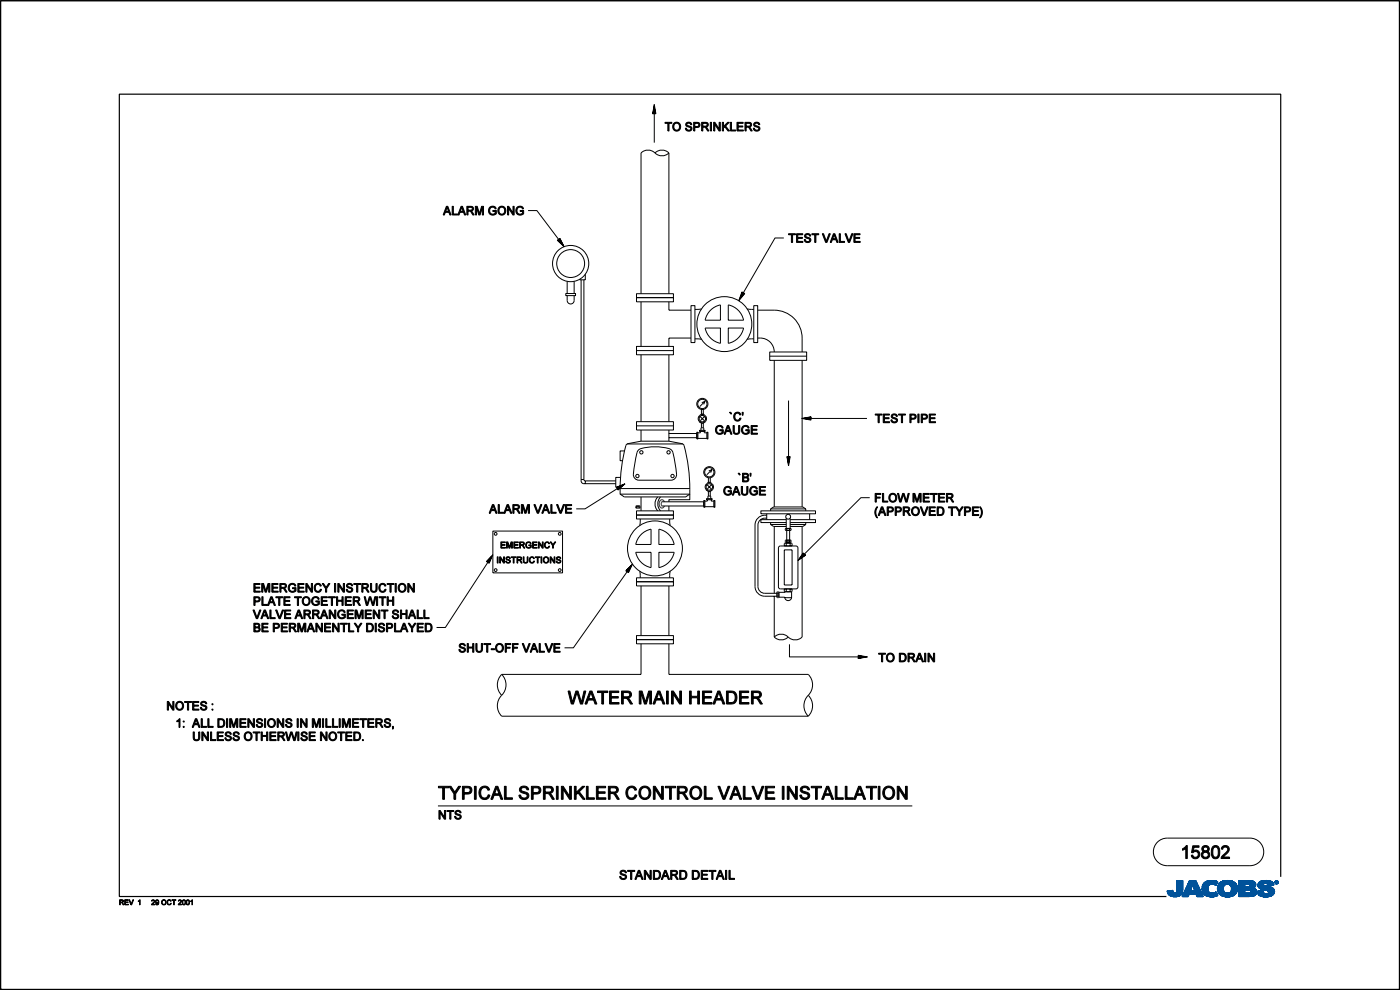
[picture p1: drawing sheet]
<svg xmlns="http://www.w3.org/2000/svg" width="297mm" height="210mm" viewBox="0 0 297 210" stroke-linecap="round" stroke-linejoin="round" font-family="sans-serif">
<path d="M271.7 186v-166h-246.4v170.2h222.1M.1 209.6v.3h296.8v-209.7h-296.8v209.7" fill="none" stroke="#000" stroke-width=".25"/>
<g fill="none" stroke="#000" stroke-width=".21">
<path d="M.1 .1h296.8v209.9h-296.8zM138.5 24.1h.6l-.3-1.9-.3 1.9h.5l-.2-1.5-.3 1.5 .5-.1-.2-1-.2 .9h.3l-.1-.6v.8M138.8 22.2v8.1M138.9 32.4a2.09 2.09 0 0 0 3 0M138.9 32.4a2.09 2.09 0 0 1 3 0M138.9 32.4a2.09 2.09 0 0 0-2.9 0v29.9M141.9 32.4v29.9M112 44.7h1.9l5.1 6.7-.5-.4 .3-.2 .4 .9-.7-.7 .3-.4 .6 1.4-1.1-1 .5-.4 .9 1.7-1.5-1.3 .6-.4M120.3 59.7v2.6M121.8 59.7v2.6M123.3 59.4v42.6a.59 .59 0 0 0 .6 .6h6.7M123.9 59.4v42.3"/>
<path d="M124.2 58.2v1.2h-1.2v-.2M166.3 50.5h-1.9l-7.1 12.3 .2-.6 .3 .2-.7 .7 .4-.9 .4 .1-1 1.1 .6-1.4 .5 .3-1.3 1.5 .7-1.9 .6 .4M120 62.3h2.1v.4h-2.1zM120.3 62.7v1a.74 .74 0 0 0 .8 .8 .74 .74 0 0 0 .7-.8v-1M135 73.5h7.9v1.8h-7.9zM135 62.3h7.9v.8h-7.9zM135 63.1h7.9v.9h-7.9zM135 74.4h7.9M136 64v9.5M136 75.3v14.1M141.9 64v1.8h4.7M141.9 75.3v14.1"/>
<path d="M146.6 64.8h.8v7.9h-.8zM146.6 71.7h-4.7v1.8M147.4 71.9l1.4 .1M148.8 65.5l-1.4 .1M149.6 69.6h3.2v3.2a4.2 4.2 0 0 1-3.2-3.2zM151 65.6l1.2-.7 .6-.2v3.2h-3.2a4.2 4.2 0 0 1 1.4-2.3zM154.5 64.7a4.2 4.2 0 0 1 3.2 3.2h-3.2zM154.5 69.6h3.2a4.2 4.2 0 0 1-3.2 3.2zM158.5 65.5l1.4 .1M159.9 71.9l-1.4 .1M159.9 64.8h.8v7.9h-.8zM160.7 65.8h3.6a5.9 5.9 0 0 1 5.9 5.9v3"/>
<path d="M160.7 71.7a3 3 0 0 1 3.6 3M163.3 74.7h7.8v1.7h-7.8zM163.3 75.6h7.8M164.3 76.4v31.1M170.2 76.4v31.1M132.5 95.7h-.9v2h.5M132.9 94.3l.3-.2 2.8-.5h5.9l2.8 .5 .3 .2a34.3 34.3 0 0 1 1.3 10.5l-.8 .6h-13.1l-.8-.6a34.2 34.2 0 0 1 1.3-10.5zM133 94.2h11.9M135 89.4h7.9v1.8h-7.9zM135 90.3h7.9M135.4 95.5a9 9 0 0 1 5.8-.5 1.61 1.61 0 0 1 1.7 1.7l.5 2.6a2.39 2.39 0 0 1-.3 2.3l-.8 .3h-6.8a1.34 1.34 0 0 1-1.1-2 14.9 14.9 0 0 1 1-4.4zM136 91.2v2.4"/>
<path d="M141.9 91.2v2.4M141.9 92h5.9v.8h-5.9M147.8 91.7h.3v1.4h-.3zM148.1 93h1.8M148.4 91.3h1.2v.2h-1.2zM148.4 88.3a.63 .63 0 0 0 0 1.1M148.5 89.5a.89 .89 0 0 0 1 0M148.5 88.1a.89 .89 0 0 1 1 0M148.6 89.4l.2 .1 .6-.1M148.6 91.5v.3h-.5M148.7 88v-.2h.6v.2M148.7 89.6v.2h.6v-.2"/>
<path d="M148.7 91.3v-.6h.6v.6M148.8 86.9v.9M148.8 89.8v.9M148.9 85.4l.7-.3-.3 .7M149.2 86.9v.9M149.2 89.8v.9M149.4 88.2l-.3-.1-.5 .2M149.4 91.5v.3h.5M149.5 88.4a.62 .62 0 0 1 0 .8l-1-.8a.49 .49 0 0 0 .1 .8l1-.8M149.6 88.3a.63 .63 0 0 1 0 1.1M149.6 85.1l-1.1 1.1M149.9 91.7h.3v1.4h-.3z"/>
<path d="M150.4 99.9l.6-.3-.2 .7M151 99.6l-1.1 1.1M166.9 96.9h.7l-.3 1.9-.4-1.9h.6l-.2 1.5-.3-1.5 .4 .1-.1 1-.2-1 .3 .1-.1 .6v-.8M167.3 85v13.8M170.1 88.8h13.8M172 88.4v.7l-1.9-.3 1.9-.4v.6l-1.5-.3 1.5-.2-.1 .4-1-.2 1-.1-.1 .3-.6-.1h.8M103.2 119.1l.6 .4 .8-1.8-1.4 1.4 .5 .3 .6-1.4-1 1.1 .4 .1 .4-.9-.7 .7 .3 .2 .2-.6-9.4 14.5h-1.9M104.6 112.7h14.7v8.8h-14.7zM123.3 101.7h.6M123.9 101.7l.3 .3M124.2 102v.6M124.2 102h6.4"/>
<path d="M130.8 103.4l.3 .5 1.5-1.3-1.8 .8 .3 .4 1.1-1-1.3 .6 .3 .3 .7-.7-.9 .4 .2 .2 .4-.4-7.5 4.7h-1.9M131.6 104.8h14.7v1.2h-4.4v.4M131.6 103.6h14.7M131.6 101.3h-1v2h1M134.9 117.2h3.2v3.2a4.2 4.2 0 0 1-3.2-3.2zM135 107.3h.7M135 109.3h7.9v.8h-7.9zM135 108.4h7.9v.9h-7.9zM135.1 107.4h-.2v.4h.9l-.1-.4h-.1M135.1 107.4h.5M135.1 107.4v.4M135.6 107.4v.4"/>
<path d="M135.8 113.6a4.2 4.2 0 0 1 2.3-1.4v3.3h-3.2l.2-.7zM135.8 110.1l-.1 1.4M136 105.4v3M139.5 105.4a2.14 2.14 0 0 0 0 3M139.8 112.2a4.2 4.2 0 0 1 3.2 3.3h-3.2zM139.8 117.2h3.2a4.2 4.2 0 0 1-3.2 3.2zM140.1 105.4a2.14 2.14 0 0 0 0 3M140.4 106.5l8.9-.1v.9h-8.9l-.1-.4zM140.9 106.4a.58 .58 0 0 0-.7-.4 .58 .58 0 0 0-.4 .8 .62 .62 0 0 0 .2 .8 .62 .62 0 0 0 .8-.1l.1-.2M141.9 107.3v1.1M142.1 110.1l.1 1.4M149.3 106.2h.2v1.4h-.2z"/>
<path d="M149.5 107.5h1.9M149.9 105.8h1.2v.2h-1.2zM149.9 102.7a.63 .63 0 0 0 0 1.1M149.9 104a.89 .89 0 0 0 1.1 0M149.9 102.6a.89 .89 0 0 1 1.1 0M150.1 103.8l.5 .2 .3-.1M150.1 106v.3h-.6M150.2 102.5v-.2h.6v.2M150.2 104.1v.2h.6v-.2M150.2 105.8v-.6h.6v.6M150.3 101.4v.9M150.3 104.3v.9"/>
<path d="M150.7 101.4v.9M150.7 104.3v.9M150.9 102.7l-.3-.1-.5 .1M150.9 106v.3h.5M151 102.7a.63 .63 0 0 1 0 1.1M151 103.7l-1-.8a.49 .49 0 0 0 .1 .8l.9-.8a.62 .62 0 0 1 0 .8M151.4 106.2h.3v1.4h-.3zM161.4 108.4h11.6v.6h-11.6zM162.7 109.9a1.53 1.53 0 0 0-1.9 1.5v13a1.45 1.45 0 0 0 1.4 1.5h2.6M162.7 109.3a2.13 2.13 0 0 0-2.5 2.1v13a2.07 2.07 0 0 0 2 2.1h2.6M162.7 109v1.2M163.5 111.3l.6 .4h2.7"/>
<path d="M163.5 111.3h3.3M163.5 108l.6-.5h6.2l.6 .5M163.5 108v.4M163.5 110.8v.5M163.5 108h7.4M164.3 111.7v14.2M165.2 116l.4-.2h3.3l.3 .2 .1 8.5-.2 .4h-3.5l-.4-.2zM166.4 116.6h1.6v7.5h-1.6zM166.6 115.2h1.2M166.7 112.1h1M166.7 112.5h1M166.7 114.6h1"/>
<path d="M166.7 115h1M166.8 115.3l.3-.1 .5 .1M166.8 115.3l-.3-.1-.1 .6M166.8 110.2h-5.4v.6h5.4M166.8 109.9v2.2M166.8 115.3v.5M166.9 112.2h.6M166.9 112.2h-.3v.3l.3-.1M166.9 112.4h.6M166.9 114.7h.6M166.9 114.7h-.3v.3l.3-.1M166.9 114.9h.6"/>
<path d="M166.9 112.2v.2M166.9 114.7v.2M166.9 112.5v2.1M166.9 115v.2M167.5 112.2h.3v.3l-.3-.1M167.5 114.7h.3v.3l-.3-.1M167.5 112.2v.2M167.5 112.5v2.1M167.5 114.7v.2M167.5 115v.2M167.6 115.3l.2-.1 .2 .1v.5M167.6 110.2h5.4v.6h-5.4"/>
<path d="M167.6 109.9v2.2M167.6 115.3v.5M167.6 111.3h3.3M170.2 111.7v23.4a2.09 2.09 0 0 1-3 0M170.9 111.3l-.6 .4h-2.7M170.9 108v.4M170.9 110.8v.5M171.8 109v1.2M184.5 105.6h-1.9l-12.5 12.5 .3-.5 .2 .2-.8 .6 .6-.9 .4 .3-1.2 .8 .8-1.2 .5 .4-1.6 1.1 1.1-1.6 .5 .5M132.8 121.1l.5 .4 .9-1.8-1.4 1.4 .5 .3 .6-1.4-1 1 .4 .2 .4-.9-.7 .7 .3 .2 .2-.6-11.9 16.8h-1.8M135 135.7h7.9v.9h-7.9zM135 134.8h7.9v.9h-7.9z"/>
<path d="M135 122.6h7.9v.8h-7.9zM135 123.4h7.9v.9h-7.9zM135.7 121.2l.1 1.4M136 124.3v10.5M136 136.6v6.5h-29.6M141.9 136.6v6.5h29.6a3.1 3.1 0 0 1 0 4.4M141.9 124.3v10.5M142.2 121.2l-.1 1.4M164.3 135.1a2.09 2.09 0 0 1 2.9 0M164.3 135.1a2.09 2.09 0 0 0 2.9 0M164.3 126.5v8.6M164.8 125.7v.9"/>
<path d="M164.9 125.9v-.4l.3 .1v.3M164.9 125.9v.6M164.9 126.5v.3l.3-.1v-.2M164.9 126.5h.3M164.9 125.9h.3M165.2 125.9v.6M165.2 126.7l1.3 .1M165.2 125.7v.9M166.4 124.9v.5l.2 .1 .2-.1M166.5 126.8a.73 .73 0 0 0 .7 .6 .73 .73 0 0 0 .7-.6M166.5 125.5l-1.3 .1M166.5 126.8h1.4"/>
<path d="M166.6 125.5h1.2M166.8 125.4l.6 .1 .2-.1M166.8 124.9v.5M167.5 136.7v2.6h16.5M167.6 124.9v.5M167.9 125.5v1.3M168 124.9v.5l-.2 .1-.2-.1M182.1 139.3h.8l-.6-.1-.1 .3 1-.1-1-.2-.1 .4 1.5-.2-1.5-.3v.6l1.9-.4-1.9-.3v.7M106.4 143.1a3.1 3.1 0 0 1 0 4.4M106.4 143.1a3.1 3.1 0 0 0 0 4.4M106.4 147.5a3.1 3.1 0 0 0 0 4.4h65.1M171.5 147.5a3.1 3.1 0 0 0 0 4.4"/>
<path d="M171.5 147.5a3.1 3.1 0 0 1 0 4.4M92.9 171h100.6M245.5 178.6l.8-.5 1.3-.3h17.6a2.93 2.93 0 0 1 2.9 2.9 2.93 2.93 0 0 1-2.9 2.9h-17.6a2.93 2.93 0 0 1-2.7-1.8 2.93 2.93 0 0 1 .6-3.2z"/>
<circle cx="121.1" cy="55.9" r="2.96"/>
<circle cx="121.1" cy="55.9" r="3.8"/>
<circle cx="153.7" cy="68.8" r="5.8"/>
<circle cx="136.1" cy="95.9" r=".35"/>
<circle cx="141.8" cy="95.9" r=".35"/>
<circle cx="149" cy="85.7" r=".99"/>
<circle cx="149" cy="85.7" r="1.19"/>
<circle cx="105.1" cy="113.2" r=".3"/>
<circle cx="118.7" cy="113.2" r=".3"/>
<circle cx="135.2" cy="101" r=".35"/>
<circle cx="138.9" cy="116.3" r="5.8"/>
<circle cx="142.7" cy="101" r=".35"/>
<circle cx="150.5" cy="100.2" r=".99"/>
<circle cx="150.5" cy="100.2" r="1.19"/>
<circle cx="167.2" cy="109.6" r=".52"/>
<circle cx="105.1" cy="120.9" r=".3"/>
<circle cx="118.7" cy="120.9" r=".3"/>
</g>
<g fill="#000" stroke="#000" stroke-width=".21">
<path d="M141.1 25.9h1.4v.3h-.6v1.6h-.2v-1.6h-.6z" fill-rule="evenodd"/>
<path d="M142.9 26.2a.9 .9 0 0 1 1.3 .1 .9 .9 0 0 1 0 1.2 .9 .9 0 0 1-1.3 0l-.2-.6zM143.1 26.3a.7 .7 0 0 0-.1 1 .7 .7 0 0 0 1 .1 .7 .7 0 0 0 .1-1 .7 .7 0 0 0-1-.1z" fill-rule="evenodd"/>
<path d="M145.6 26.1a.71 .71 0 0 1 1.2 .3h-.3a.38 .38 0 0 0-.4-.3 .38 .38 0 0 0-.3 .5l.7 .2a.6 .6 0 0 1 .1 .9 .6 .6 0 0 1-.9 0l-.3-.3v-.2h.2a.42 .42 0 0 0 .5 .4 .42 .42 0 0 0 .4-.5l-.6-.2a.47 .47 0 0 1-.4-.4 .47 .47 0 0 1 .1-.4z" fill-rule="evenodd"/>
<path d="M147.2 25.9h.6a.56 .56 0 0 1 .7 .6 .56 .56 0 0 1-.7 .5h-.4v.8h-.2zM147.4 26.2v.6h.4a.35 .35 0 0 0 .4-.2 .35 .35 0 0 0-.1-.4z" fill-rule="evenodd"/>
<path d="M148.9 25.9h.7a.5 .5 0 0 1 .7 .5 .5 .5 0 0 1-.5 .5l.6 .9h-.3l-.4-.7-.3-.1h-.3v.8h-.2zM149.1 26.2v.6h.5a.31 .31 0 0 0 .4-.3 .31 .31 0 0 0-.3-.3z" fill-rule="evenodd"/>
<path d="M150.7 25.9h.2v1.9h-.2z" fill-rule="evenodd"/>
<path d="M151.4 25.9h.3l.9 1.5v-1.5h.2v1.9h-.3l-.9-1.4v1.4h-.2z" fill-rule="evenodd"/>
<path d="M153.2 25.9h.3v.9l.9-.9h.3l-.8 .8 .9 1.1h-.4l-.6-.9-.3 .3v.6h-.3z" fill-rule="evenodd"/>
<path d="M154.9 25.9h.3v1.7h.9v.2h-1.2z" fill-rule="evenodd"/>
<path d="M156.3 25.9h1.4v.3h-1.1v.5h1v.2h-1v.7h1.1v.2h-1.4z" fill-rule="evenodd"/>
<path d="M158 25.9h.8a.5 .5 0 0 1 .7 .5 .5 .5 0 0 1-.5 .5l.6 .9h-.3l-.4-.7-.3-.1h-.3v.8h-.3zM158.3 26.2v.6h.5a.31 .31 0 0 0 .4-.3 .31 .31 0 0 0-.4-.3z" fill-rule="evenodd"/>
<path d="M160.1 26.1a.71 .71 0 0 1 1.1 .3h-.3a.38 .38 0 0 0-.4-.3 .38 .38 0 0 0-.3 .5l.7 .2a.6 .6 0 0 1 .1 .9 .6 .6 0 0 1-.8 0l-.4-.3v-.2h.3a.42 .42 0 0 0 .4 .4 .42 .42 0 0 0 .4-.5l-.6-.2a.47 .47 0 0 1-.4-.4 .47 .47 0 0 1 .2-.4z" fill-rule="evenodd"/>
<path d="M94.7 43.8h.3l.7 1.8h-.3l-.2-.6h-.7l-.2 .6h-.3zM94.8 44l-.3 .8h.7z" fill-rule="evenodd"/>
<path d="M95.9 43.8h.3v1.6h.9v.2h-1.2z" fill-rule="evenodd"/>
<path d="M97.8 43.8h.3l.7 1.8h-.3l-.2-.6h-.7l-.2 .6h-.3zM98 44l-.3 .8h.6z" fill-rule="evenodd"/>
<path d="M99 43.8h.8a.5 .5 0 0 1 .6 .4 .5 .5 0 0 1-.4 .6l.6 .8h-.3l-.4-.6-.3-.2h-.3v.8h-.3zM99.3 44v.6h.5a.31 .31 0 0 0 .4-.3 .31 .31 0 0 0-.4-.3z" fill-rule="evenodd"/>
<path d="M100.8 43.8h.4l.5 1.5 .5-1.5h.4v1.8h-.3v-1.6l-.5 1.6h-.2l-.5-1.6v1.6h-.3z" fill-rule="evenodd"/>
<path d="M103.9 44a.82 .82 0 0 1 1.4 .3h-.3a.64 .64 0 0 0-.8-.3 .64 .64 0 0 0-.3 .9 .67 .67 0 0 0 1.1 .3v-.3h-.4v-.2h.7v.6a.98 .98 0 0 1-1.4 .1 .98 .98 0 0 1 0-1.4z" fill-rule="evenodd"/>
<path d="M105.8 44a.9 .9 0 0 1 1.3 .1 .9 .9 0 0 1 0 1.2 .9 .9 0 0 1-1.3 .1l-.2-.7zM106 44.1a.7 .7 0 0 0-.1 1 .7 .7 0 0 0 1 .1 .7 .7 0 0 0 .1-.9 .7 .7 0 0 0-1-.2z" fill-rule="evenodd"/>
<path d="M107.7 43.8h.2l.9 1.4v-1.4h.3v1.8h-.3l-.9-1.4v1.4h-.2z" fill-rule="evenodd"/>
<path d="M109.7 44a.82 .82 0 0 1 1.4 .3h-.3a.64 .64 0 0 0-.8-.3 .64 .64 0 0 0-.3 .9 .67 .67 0 0 0 1.1 .3v-.3h-.5v-.2h.8v.6a.98 .98 0 0 1-1.4 .1 .98 .98 0 0 1 0-1.4z" fill-rule="evenodd"/>
<path d="M167.3 49.6h1.4v.2h-.6v1.6h-.2v-1.6h-.6z" fill-rule="evenodd"/>
<path d="M169 49.6h1.3v.2h-1.1v.6h1v.2h-1v.6h1.1v.2h-1.3z" fill-rule="evenodd"/>
<path d="M170.9 49.7a.71 .71 0 0 1 1.1 .4h-.3a.38 .38 0 0 0-.4-.4 .38 .38 0 0 0-.3 .5l.7 .3a.6 .6 0 0 1 .2 .8 .6 .6 0 0 1-.9 .1l-.4-.4v-.2h.3a.42 .42 0 0 0 .4 .5 .42 .42 0 0 0 .4-.6l-.6-.2a.47 .47 0 0 1-.4-.3 .47 .47 0 0 1 .2-.5z" fill-rule="evenodd"/>
<path d="M172.2 49.6h1.5v.2h-.6v1.6h-.3v-1.6h-.6z" fill-rule="evenodd"/>
<path d="M174.4 49.6h.3l.6 1.6 .6-1.6h.2l-.7 1.8h-.2z" fill-rule="evenodd"/>
<path d="M176.8 49.6h.3l.7 1.8h-.3l-.2-.5h-.7l-.2 .5h-.3zM177 49.8l-.3 .8h.6z" fill-rule="evenodd"/>
<path d="M178 49.6h.3v1.6h.9v.2h-1.2z" fill-rule="evenodd"/>
<path d="M179.3 49.6h.2l.6 1.6 .6-1.6h.3l-.8 1.8h-.2z" fill-rule="evenodd"/>
<path d="M181.1 49.6h1.4v.2h-1.1v.6h1v.2h-1v.6h1.1v.2h-1.4z" fill-rule="evenodd"/>
<path d="M152 90.5a.82 .82 0 0 1 1.4 .3h-.2a.64 .64 0 0 0-.9-.3 .64 .64 0 0 0-.3 .9 .67 .67 0 0 0 1.2 .3v-.3h-.5v-.2h.7v.6a.98 .98 0 0 1-1.4 .1 .98 .98 0 0 1 0-1.4z" fill-rule="evenodd"/>
<path d="M154.3 90.3h.3l.7 1.8h-.3l-.2-.6h-.7l-.2 .6h-.3zM154.4 90.5l-.3 .8h.7z" fill-rule="evenodd"/>
<path d="M154.8 87.5h.2l.2 .3h-.2z" fill-rule="evenodd"/>
<path d="M155.5 90.3h.3v1a.48 .48 0 0 0 .4 .6 .48 .48 0 0 0 .5-.6v-1h.2v1a.71 .71 0 0 1-.7 .8 .71 .71 0 0 1-.7-.8z" fill-rule="evenodd"/>
<path d="M155.9 87.7a.74 .74 0 0 1 1.3 .3h-.3a.54 .54 0 0 0-.7-.3 .54 .54 0 0 0-.3 .7 .55 .55 0 0 0 .4 .7 .55 .55 0 0 0 .7-.4h.2a.83 .83 0 0 1-1.1 .6 .83 .83 0 0 1-.4-1.2z" fill-rule="evenodd"/>
<path d="M157.4 87.5h.3l-.1 .6h-.1z" fill-rule="evenodd"/>
<path d="M157.5 90.5a.82 .82 0 0 1 1.4 .3h-.2a.64 .64 0 0 0-.9-.3 .64 .64 0 0 0-.2 .9 .67 .67 0 0 0 1.1 .3v-.3h-.5v-.2h.8v.6a.98 .98 0 0 1-1.5 .1 .98 .98 0 0 1 0-1.4z" fill-rule="evenodd"/>
<path d="M159.3 90.3h1.3v.2h-1v.5h1v.3h-1v.6h1.1v.2h-1.4z" fill-rule="evenodd"/>
<path d="M185.7 87.8h1.4v.2h-.6v1.7h-.2v-1.7h-.6z" fill-rule="evenodd"/>
<path d="M187.4 87.8h1.3v.2h-1.1v.6h1v.2h-1v.7h1.1v.2h-1.3z" fill-rule="evenodd"/>
<path d="M189.2 87.9a.71 .71 0 0 1 1.2 .4h-.3a.38 .38 0 0 0-.4-.3 .38 .38 0 0 0-.3 .4l.7 .3a.6 .6 0 0 1 .1 .9 .6 .6 0 0 1-.9 0l-.3-.4v-.1h.2a.42 .42 0 0 0 .5 .4 .42 .42 0 0 0 .4-.5l-.6-.2a.47 .47 0 0 1-.4-.4 .47 .47 0 0 1 .1-.5z" fill-rule="evenodd"/>
<path d="M190.6 87.8h1.5v.2h-.6v1.7h-.3v-1.7h-.6z" fill-rule="evenodd"/>
<path d="M193 87.8h.7a.56 .56 0 0 1 .7 .6 .56 .56 0 0 1-.7 .5h-.4v.8h-.3zM193.3 88v.7h.4a.35 .35 0 0 0 .4-.2 .35 .35 0 0 0-.2-.4z" fill-rule="evenodd"/>
<path d="M194.7 87.8h.3v1.9h-.3z" fill-rule="evenodd"/>
<path d="M195.4 87.8h.7a.56 .56 0 0 1 .7 .6 .56 .56 0 0 1-.7 .5h-.4v.8h-.3zM195.7 88v.7h.4a.35 .35 0 0 0 .4-.2 .35 .35 0 0 0-.2-.4z" fill-rule="evenodd"/>
<path d="M197.1 87.8h1.3v.2h-1v.6h1v.2h-1v.7h1.1v.2h-1.4z" fill-rule="evenodd"/>
<path d="M104.5 107h.3l.7 1.9h-.3l-.2-.6h-.8l-.2 .6h-.2zM104.6 107.3l-.3 .8h.6z" fill-rule="evenodd"/>
<path d="M105.5 118.1h.2v1.3h-.2z" fill-rule="evenodd"/>
<path d="M105.7 107h.2v1.7h.9v.2h-1.1z" fill-rule="evenodd"/>
<path d="M106 118.1h.2l.6 1v-1h.2v1.3h-.2l-.6-1v1h-.2z" fill-rule="evenodd"/>
<path d="M106.3 115h.9v.1h-.8v.4h.7v.2h-.7v.4h.8v.2h-.9z" fill-rule="evenodd"/>
<path d="M107.6 107h.3l.7 1.9h-.3l-.2-.6h-.8l-.2 .6h-.2zM107.7 107.3l-.3 .8h.6z" fill-rule="evenodd"/>
<path d="M107.4 118.2a.51 .51 0 0 1 .9 .3h-.2a.28 .28 0 0 0-.3-.3 .28 .28 0 0 0-.3 .4l.6 .1a.47 .47 0 0 1-.2 .8 .47 .47 0 0 1-.6-.5h.1a.3 .3 0 0 0 .4 .4 .3 .3 0 0 0 .2-.5l-.4-.1a.34 .34 0 0 1-.3-.3 .34 .34 0 0 1 .1-.3z" fill-rule="evenodd"/>
<path d="M107.5 115h.2l.4 1.1 .3-1.1h.3v1.3h-.2v-1.2l-.3 1.2h-.2l-.4-1.2v1.2h-.1z" fill-rule="evenodd"/>
<path d="M108.8 107h.8a.5 .5 0 0 1 .6 .5 .5 .5 0 0 1-.5 .5l.6 .9h-.2l-.4-.7-.4-.1h-.3v.8h-.2zM109 107.3v.6h.5a.31 .31 0 0 0 .5-.3 .31 .31 0 0 0-.4-.3z" fill-rule="evenodd"/>
<path d="M108.4 118.1h1.1v.2h-.4v1.1h-.2v-1.1h-.5z" fill-rule="evenodd"/>
<path d="M109 115h.9v.1h-.7v.4h.7v.2h-.7v.4h.8v.2h-1z" fill-rule="evenodd"/>
<path d="M109.7 118.1h.5a.36 .36 0 0 1 .5 .3 .36 .36 0 0 1-.4 .4l.5 .6h-.2l-.6-.5h-.2v.5h-.1zM109.8 118.3v.4h.4a.23 .23 0 0 0 .3-.2 .23 .23 0 0 0-.3-.2z" fill-rule="evenodd"/>
<path d="M110.2 115h.6a.36 .36 0 0 1 .4 .3 .36 .36 0 0 1-.3 .4l.4 .6h-.2l-.5-.6h-.2v.6h-.2zM110.4 115.1v.4h.4a.23 .23 0 0 0 .3-.2 .23 .23 0 0 0-.3-.2z" fill-rule="evenodd"/>
<path d="M110.6 107h.4l.5 1.6 .4-1.6h.4v1.9h-.2v-1.6l-.5 1.6h-.3l-.5-1.6v1.6h-.2z" fill-rule="evenodd"/>
<path d="M111 118.1h.2v.8a.34 .34 0 0 0 .3 .4 .34 .34 0 0 0 .3-.4v-.8h.2v.8a.51 .51 0 0 1-.5 .6 .51 .51 0 0 1-.5-.6z" fill-rule="evenodd"/>
<path d="M111.7 115.1a.59 .59 0 0 1 1 .2l-.2 .1a.5 .5 0 0 0-.8-.2 .5 .5 0 0 0 .1 .8 .4 .4 0 0 0 .5 .1 .4 .4 0 0 0 .2-.4h-.3v-.1h.5v.5a.71 .71 0 0 1-1 0 .71 .71 0 0 1 0-1z" fill-rule="evenodd"/>
<path d="M113 115h.9v.1h-.7v.4h.7v.2h-.7v.4h.8v.2h-1z" fill-rule="evenodd"/>
<path d="M112.4 118.3a.54 .54 0 0 1 1 .2h-.2a.45 .45 0 0 0-.7-.1 .45 .45 0 0 0 0 .7 .37 .37 0 0 0 .4 .2 .37 .37 0 0 0 .3-.3h.2l-.1 .2a.63 .63 0 0 1-.9 .1 .63 .63 0 0 1-.1-.9z" fill-rule="evenodd"/>
<path d="M113.3 107h.2l.6 1.6 .6-1.6h.3l-.7 1.9h-.3z" fill-rule="evenodd"/>
<path d="M113.5 118.1h1.1v.2h-.4v1.1h-.2v-1.1h-.5z" fill-rule="evenodd"/>
<path d="M114.2 115h.2l.7 1v-1h.1v1.3h-.2l-.6-1v1h-.2z" fill-rule="evenodd"/>
<path d="M114.8 118.1h.1v1.3h-.1z" fill-rule="evenodd"/>
<path d="M115.6 107h.3l.7 1.9h-.2l-.2-.6h-.8l-.2 .6h-.3zM115.8 107.3l-.3 .8h.6z" fill-rule="evenodd"/>
<path d="M115.2 118.8a.66 .66 0 0 1 1.3 0 .66 .66 0 0 1-1.3 0zM115.5 118.4a.53 .53 0 0 0 0 .8 .53 .53 0 0 0 .8-.1 .53 .53 0 0 0-.2-.8z" fill-rule="evenodd"/>
<path d="M115.7 115.1a.54 .54 0 0 1 .9 .2l-.2 .1a.45 .45 0 0 0-.7-.2 .45 .45 0 0 0 0 .7 .37 .37 0 0 0 .4 .2 .37 .37 0 0 0 .3-.3l.2 .1-.1 .1a.63 .63 0 0 1-.9 .2 .63 .63 0 0 1 0-1z" fill-rule="evenodd"/>
<path d="M116.7 118.1h.2l.6 1v-1h.2v1.3h-.2l-.6-1v1h-.2z" fill-rule="evenodd"/>
<path d="M116.9 107h.2v1.7h.9v.2h-1.1z" fill-rule="evenodd"/>
<path d="M116.7 115h.2l.4 .5 .4-.5h.2l-.5 .7v.6h-.2v-.6z" fill-rule="evenodd"/>
<path d="M118.2 118.2a.51 .51 0 0 1 .8 .3h-.2a.28 .28 0 0 0-.3-.3 .28 .28 0 0 0-.2 .4l.5 .1a.47 .47 0 0 1-.2 .8 .47 .47 0 0 1-.6-.5h.2a.3 .3 0 0 0 .3 .4 .3 .3 0 0 0 .2-.5l-.4-.1a.34 .34 0 0 1-.3-.3 .34 .34 0 0 1 .2-.3z" fill-rule="evenodd"/>
<path d="M118.1 107h.2l.6 1.6 .6-1.6h.3l-.7 1.9h-.3z" fill-rule="evenodd"/>
<path d="M120 107h1.3v.3h-1.1v.5h1v.2h-1v.7h1.1v.2h-1.3z" fill-rule="evenodd"/>
<path d="M153.8 103.4a.82 .82 0 0 1 1.3 .3l-.2 .1a.64 .64 0 0 0-.9-.3 .64 .64 0 0 0-.2 .8 .67 .67 0 0 0 1.1 .4v-.4h-.5v-.2h.8v.7a.98 .98 0 0 1-1.4 0 .98 .98 0 0 1 0-1.4z" fill-rule="evenodd"/>
<path d="M156 103.2h.3l.7 1.8h-.2l-.2-.5h-.8l-.2 .5h-.3zM156.2 103.4l-.3 .9h.6z" fill-rule="evenodd"/>
<path d="M156.6 100.4h.3l.1 .3h-.1z" fill-rule="evenodd"/>
<path d="M157.5 100.4h.7a.46 .46 0 0 1 .6 .3 .46 .46 0 0 1-.3 .5 .52 .52 0 0 1 .3 .7 .52 .52 0 0 1-.6 .3h-.7zM157.8 100.6v.6l.6-.1a.3 .3 0 0 0 .1-.4 .3 .3 0 0 0-.4-.1zM157.8 101.4v.6h.4a.33 .33 0 0 0 .4-.3 .33 .33 0 0 0-.4-.3z" fill-rule="evenodd"/>
<path d="M157.3 103.2h.2v1.1a.48 .48 0 0 0 .5 .6 .48 .48 0 0 0 .4-.6v-1.1h.3v1.1a.71 .71 0 0 1-.7 .8 .71 .71 0 0 1-.7-.8z" fill-rule="evenodd"/>
<path d="M159.1 100.4h.2v.6h-.1z" fill-rule="evenodd"/>
<path d="M159.3 103.4a.82 .82 0 0 1 1.4 .3l-.3 .1a.64 .64 0 0 0-.8-.3 .64 .64 0 0 0-.3 .8 .67 .67 0 0 0 1.1 .4v-.4h-.5v-.2h.8v.7a.98 .98 0 0 1-1.4 0 .98 .98 0 0 1 0-1.4z" fill-rule="evenodd"/>
<path d="M161.1 103.2h1.3v.2h-1.1v.6h1v.2h-1v.6h1.1v.2h-1.3z" fill-rule="evenodd"/>
<path d="M185.7 104.7h1.2v.2h-1v.5h.8v.3h-.8v.8h-.2z" fill-rule="evenodd"/>
<path d="M186 107.5h.2a1.95 1.95 0 0 0 0 2.3h-.2a1.81 1.81 0 0 1 0-2.3z" fill-rule="evenodd"/>
<path d="M187 107.5h.3l.7 1.9h-.3l-.2-.6h-.8l-.2 .6h-.2zM187.1 107.7l-.3 .9h.6z" fill-rule="evenodd"/>
<path d="M187.2 104.7h.3v1.6h.8v.2h-1.1z" fill-rule="evenodd"/>
<path d="M188.2 107.5h.7a.56 .56 0 0 1 .6 .5 .56 .56 0 0 1-.6 .6h-.5v.8h-.2zM188.4 107.7v.7h.5a.35 .35 0 0 0 .4-.2 .35 .35 0 0 0-.2-.5z" fill-rule="evenodd"/>
<path d="M188.8 104.9a.9 .9 0 0 1 1.2 .1 .9 .9 0 0 1 0 1.2 .9 .9 0 0 1-1.2 .1l-.2-.7zM189 105a.7 .7 0 0 0-.2 1 .7 .7 0 0 0 1 .1 .7 .7 0 0 0 .2-.9 .7 .7 0 0 0-1-.2z" fill-rule="evenodd"/>
<path d="M189.9 107.5h.7a.56 .56 0 0 1 .6 .5 .56 .56 0 0 1-.6 .6h-.5v.8h-.2zM190.1 107.7v.7h.5a.35 .35 0 0 0 .4-.2 .35 .35 0 0 0-.2-.5z" fill-rule="evenodd"/>
<path d="M190.4 104.7h.2l.4 1.5 .5-1.5h.3l.5 1.5 .3-1.5h.3l-.5 1.8h-.3l-.5-1.6-.4 1.6h-.3z" fill-rule="evenodd"/>
<path d="M191.6 107.5h.8a.5 .5 0 0 1 .6 .4 .5 .5 0 0 1-.5 .6l.6 .9h-.2l-.4-.7-.4-.2h-.3v.9h-.2zM191.8 107.7v.6h.5a.31 .31 0 0 0 .5-.2 .31 .31 0 0 0-.4-.4z" fill-rule="evenodd"/>
<path d="M193.6 107.7a.9 .9 0 0 1 1.2 .1 .9 .9 0 0 1 0 1.3 .9 .9 0 0 1-1.2 0l-.2-.6zM193.8 107.9a.7 .7 0 0 0-.1 1 .7 .7 0 0 0 .9 .1 .7 .7 0 0 0 .2-1 .7 .7 0 0 0-1-.1z" fill-rule="evenodd"/>
<path d="M193.7 104.7h.4l.4 1.5 .5-1.5h.4v1.8h-.2v-1.6l-.5 1.6h-.3l-.5-1.6v1.6h-.2z" fill-rule="evenodd"/>
<path d="M195.8 104.7h1.3v.2h-1v.5h1v.3h-1v.6h1.1v.2h-1.4z" fill-rule="evenodd"/>
<path d="M195.2 107.5h.3l.6 1.6 .5-1.6h.3l-.7 1.9h-.3z" fill-rule="evenodd"/>
<path d="M197.1 107.5h1.3v.2h-1v.6h.9v.2h-.9v.6h1v.3h-1.3z" fill-rule="evenodd"/>
<path d="M197.4 104.7h1.4v.2h-.6v1.6h-.2v-1.6h-.6z" fill-rule="evenodd"/>
<path d="M198.8 107.5h.6a.92 .92 0 0 1 .9 .9 .92 .92 0 0 1-.8 1h-.7zM199.1 107.7v1.4a.75 .75 0 0 0 .9-.7 .75 .75 0 0 0-.9-.7z" fill-rule="evenodd"/>
<path d="M199.1 104.7h1.3v.2h-1.1v.5h1v.3h-1v.6h1.1v.2h-1.3z" fill-rule="evenodd"/>
<path d="M200.8 104.7h.8a.5 .5 0 0 1 .6 .4 .5 .5 0 0 1-.5 .6l.6 .8h-.3l-.4-.6-.3-.2h-.3v.8h-.2zM201 104.9v.6h.5a.31 .31 0 0 0 .4-.3 .31 .31 0 0 0-.3-.3z" fill-rule="evenodd"/>
<path d="M201.2 107.5h1.5v.2h-.6v1.7h-.3v-1.7h-.6z" fill-rule="evenodd"/>
<path d="M202.7 107.5h.3l.5 .8 .6-.8h.2l-.7 1.1v.8h-.2v-.8z" fill-rule="evenodd"/>
<path d="M204.6 107.5h.7a.56 .56 0 0 1 .6 .5 .56 .56 0 0 1-.6 .6h-.5v.8h-.2zM204.8 107.7v.7h.5a.35 .35 0 0 0 .4-.2 .35 .35 0 0 0-.2-.5z" fill-rule="evenodd"/>
<path d="M206.3 107.5h1.3v.2h-1.1v.6h1v.2h-1v.6h1.1v.3h-1.3z" fill-rule="evenodd"/>
<path d="M207.8 107.5h.2a1.81 1.81 0 0 1 0 2.3h-.2a1.94 1.94 0 0 0 0-2.3z" fill-rule="evenodd"/>
<path d="M53.9 123.8h1.3v.2h-1.1v.6h1v.2h-1v.6h1.1v.2h-1.3z" fill-rule="evenodd"/>
<path d="M53.9 126.6h.6a.56 .56 0 0 1 .7 .5 .56 .56 0 0 1-.7 .6h-.4v.7h-.2zM54.1 126.8v.7h.4a.35 .35 0 0 0 .4-.3 .35 .35 0 0 0-.1-.4z" fill-rule="evenodd"/>
<path d="M53.9 132.2h.6a.46 .46 0 0 1 .6 .3 .46 .46 0 0 1-.2 .6 .52 .52 0 0 1 .3 .6 .52 .52 0 0 1-.7 .3h-.6zM54.1 132.4v.6h.6a.3 .3 0 0 0 .2-.4 .3 .3 0 0 0-.4-.2zM54.1 133.2v.6h.4a.33 .33 0 0 0 .5-.3 .33 .33 0 0 0-.5-.3z" fill-rule="evenodd"/>
<path d="M53.7 129.4h.2l.6 1.6 .6-1.6h.3l-.8 1.8h-.2z" fill-rule="evenodd"/>
<path d="M56 129.4h.3l.7 1.8h-.2l-.2-.5h-.8l-.2 .5h-.3zM56.2 129.6l-.3 .9h.6z" fill-rule="evenodd"/>
<path d="M55.5 123.8h.4l.5 1.5 .5-1.5h.3v1.8h-.2v-1.6l-.5 1.6h-.3l-.4-1.6v1.6h-.3z" fill-rule="evenodd"/>
<path d="M55.6 126.6h.2v1.6h.9v.2h-1.1z" fill-rule="evenodd"/>
<path d="M55.6 132.2h1.3v.2h-1.1v.6h1v.2h-1v.6h1.1v.2h-1.3z" fill-rule="evenodd"/>
<path d="M57.4 126.6h.3l.7 1.8h-.2l-.2-.5h-.8l-.2 .5h-.3zM57.6 126.8l-.3 .8h.6z" fill-rule="evenodd"/>
<path d="M57.3 129.4h.2v1.6h.9v.2h-1.1z" fill-rule="evenodd"/>
<path d="M57.7 123.8h1.3v.2h-1.1v.6h1v.2h-1v.6h1.1v.2h-1.3z" fill-rule="evenodd"/>
<path d="M58 132.2h.6a.56 .56 0 0 1 .7 .5 .56 .56 0 0 1-.7 .6h-.4v.7h-.2zM58.2 132.4v.7h.4a.35 .35 0 0 0 .4-.3 .35 .35 0 0 0-.1-.4z" fill-rule="evenodd"/>
<path d="M58.5 126.6h1.5v.2h-.6v1.6h-.3v-1.6h-.6z" fill-rule="evenodd"/>
<path d="M58.5 129.4h.2l.6 1.6 .6-1.6h.3l-.7 1.8h-.3z" fill-rule="evenodd"/>
<path d="M59.4 123.8h.8a.5 .5 0 0 1 .6 .4 .5 .5 0 0 1-.5 .6l.6 .8h-.3l-.4-.6-.3-.2h-.3v.8h-.2zM59.6 124v.6h.5a.31 .31 0 0 0 .4-.3 .31 .31 0 0 0-.3-.3z" fill-rule="evenodd"/>
<path d="M59.7 132.2h1.3v.2h-1.1v.6h1v.2h-1v.6h1.1v.2h-1.3z" fill-rule="evenodd"/>
<path d="M60.2 126.6h1.3v.2h-1v.6h1v.2h-1v.6h1.1v.2h-1.4z" fill-rule="evenodd"/>
<path d="M60.4 129.4h1.3v.2h-1.1v.6h1v.2h-1v.6h1.1v.2h-1.3z" fill-rule="evenodd"/>
<path d="M61.4 132.2h.7a.5 .5 0 0 1 .7 .4 .5 .5 0 0 1-.5 .6l.6 .8h-.3l-.4-.6-.3-.2h-.3v.8h-.2zM61.6 132.4v.6h.5a.31 .31 0 0 0 .4-.2 .31 .31 0 0 0-.3-.4z" fill-rule="evenodd"/>
<path d="M61.4 124a.82 .82 0 0 1 1.4 .3h-.3a.64 .64 0 0 0-.8-.3 .64 .64 0 0 0-.3 .9 .67 .67 0 0 0 1.1 .3v-.3h-.4v-.2h.7v.7a.98 .98 0 0 1-1.4 0 .98 .98 0 0 1 0-1.4z" fill-rule="evenodd"/>
<path d="M63.2 129.4h.3l.7 1.8h-.2l-.2-.5h-.8l-.2 .5h-.3zM63.4 129.6l-.3 .9h.6z" fill-rule="evenodd"/>
<path d="M62.5 126.6h1.4v.2h-.6v1.6h-.2v-1.6h-.6z" fill-rule="evenodd"/>
<path d="M63.2 132.2h.3l.5 1.6 .5-1.6h.4v1.8h-.3v-1.6l-.4 1.6h-.3l-.5-1.6v1.6h-.2z" fill-rule="evenodd"/>
<path d="M63.2 123.8h1.3v.2h-1.1v.6h1v.2h-1v.6h1.1v.2h-1.3z" fill-rule="evenodd"/>
<path d="M64.3 126.8a.9 .9 0 0 1 1.3 .1 .9 .9 0 0 1 0 1.2 .9 .9 0 0 1-1.3 .1l-.2-.7zM64.5 126.9a.7 .7 0 0 0-.1 1 .7 .7 0 0 0 1 .2 .7 .7 0 0 0 .1-1 .7 .7 0 0 0-1-.2z" fill-rule="evenodd"/>
<path d="M64.5 129.4h.8a.5 .5 0 0 1 .6 .4 .5 .5 0 0 1-.5 .6l.6 .8h-.3l-.4-.6-.3-.2h-.3v.8h-.2zM64.7 129.6v.6h.5a.31 .31 0 0 0 .4-.3 .31 .31 0 0 0-.3-.3z" fill-rule="evenodd"/>
<path d="M64.9 123.8h.2l.9 1.4v-1.4h.3v1.8h-.3l-.9-1.4v1.4h-.2z" fill-rule="evenodd"/>
<path d="M65.8 132.2h.3l.7 1.8h-.3l-.2-.5h-.8l-.2 .5h-.2zM65.9 132.4l-.3 .9h.6z" fill-rule="evenodd"/>
<path d="M66.3 129.4h.8a.5 .5 0 0 1 .6 .4 .5 .5 0 0 1-.5 .6l.6 .8h-.2l-.4-.6-.4-.2h-.3v.8h-.2zM66.5 129.6v.6h.5a.31 .31 0 0 0 .5-.3 .31 .31 0 0 0-.4-.3z" fill-rule="evenodd"/>
<path d="M66.3 126.8a.82 .82 0 0 1 1.4 .3l-.2 .1a.64 .64 0 0 0-.9-.4 .64 .64 0 0 0-.2 .9 .67 .67 0 0 0 1.1 .3v-.3h-.5v-.2h.7v.7a.98 .98 0 0 1-1.4 0 .98 .98 0 0 1 0-1.4z" fill-rule="evenodd"/>
<path d="M67 132.2h.3l.9 1.4v-1.4h.2v1.8h-.2l-.9-1.4v1.4h-.3z" fill-rule="evenodd"/>
<path d="M68.6 129.4h.3l.7 1.8h-.3l-.2-.5h-.7l-.2 .5h-.3zM68.8 129.6l-.4 .9h.7z" fill-rule="evenodd"/>
<path d="M66.9 124a.75 .75 0 0 1 1.3 .3h-.3a.54 .54 0 0 0-.7-.3 .54 .54 0 0 0-.3 .7 .55 .55 0 0 0 .4 .7 .55 .55 0 0 0 .7-.4h.2a.83 .83 0 0 1-1.1 .6 .83 .83 0 0 1-.4-1.2z" fill-rule="evenodd"/>
<path d="M68.1 126.6h1.3v.2h-1v.6h1v.2h-1v.6h1.1v.2h-1.4z" fill-rule="evenodd"/>
<path d="M68.8 132.2h1.3v.2h-1v.6h1v.2h-1v.6h1.1v.2h-1.4z" fill-rule="evenodd"/>
<path d="M68.3 123.8h.3l.6 .8 .5-.8h.3l-.7 1v.8h-.2v-.8z" fill-rule="evenodd"/>
<path d="M69.8 129.4h.3l.9 1.4v-1.4h.2v1.8h-.2l-.9-1.4v1.4h-.3z" fill-rule="evenodd"/>
<path d="M69.7 126.6h1.4v.2h-.6v1.6h-.2v-1.6h-.6z" fill-rule="evenodd"/>
<path d="M70.5 132.2h.3l.9 1.4v-1.4h.3v1.8h-.3l-.9-1.4v1.4h-.3z" fill-rule="evenodd"/>
<path d="M71 123.8h.2v1.8h-.2z" fill-rule="evenodd"/>
<path d="M71.4 126.6h.2v.7h1v-.7h.2v1.8h-.2v-.9h-1v.9h-.2z" fill-rule="evenodd"/>
<path d="M71.7 123.8h.2l.9 1.4v-1.4h.3v1.8h-.3l-.9-1.4v1.4h-.2z" fill-rule="evenodd"/>
<path d="M71.8 129.6a.82 .82 0 0 1 1.4 .3l-.2 .1a.64 .64 0 0 0-.9-.4 .64 .64 0 0 0-.2 .9 .67 .67 0 0 0 1.1 .4v-.4h-.5v-.2h.8v.7a.98 .98 0 0 1-1.4 0 .98 .98 0 0 1-.1-1.4z" fill-rule="evenodd"/>
<path d="M72.2 132.2h1.5v.2h-.6v1.6h-.3v-1.6h-.6z" fill-rule="evenodd"/>
<path d="M73.2 126.6h1.3v.2h-1v.6h1v.2h-1v.6h1.1v.2h-1.4z" fill-rule="evenodd"/>
<path d="M73.7 123.9a.71 .71 0 0 1 1.1 .4h-.2a.38 .38 0 0 0-.5-.4 .38 .38 0 0 0-.3 .5l.7 .2a.6 .6 0 0 1 .2 .9 .6 .6 0 0 1-.9 .1l-.3-.4-.1-.2h.3a.42 .42 0 0 0 .5 .5 .42 .42 0 0 0 .3-.6l-.6-.2a.47 .47 0 0 1-.4-.3 .47 .47 0 0 1 .2-.5z" fill-rule="evenodd"/>
<path d="M73.6 129.4h1.4v.2h-1.1v.6h1v.2h-1v.6h1.1v.2h-1.4z" fill-rule="evenodd"/>
<path d="M73.9 132.2h.3v1.6h.9v.2h-1.2z" fill-rule="evenodd"/>
<path d="M74.9 126.6h.8a.5 .5 0 0 1 .6 .4 .5 .5 0 0 1-.5 .6l.7 .8h-.3l-.4-.6-.4-.2h-.2v.8h-.3zM75.2 126.8v.6h.5a.31 .31 0 0 0 .4-.3 .31 .31 0 0 0-.4-.3z" fill-rule="evenodd"/>
<path d="M75.3 129.4h.4l.5 1.6 .4-1.6h.4v1.8h-.2v-1.6l-.5 1.6h-.3l-.4-1.6v1.6h-.3z" fill-rule="evenodd"/>
<path d="M75.1 123.8h1.4v.2h-.6v1.6h-.2v-1.6h-.6z" fill-rule="evenodd"/>
<path d="M75.1 132.2h.3l.6 .8 .5-.8h.3l-.7 1.1v.7h-.3v-.7z" fill-rule="evenodd"/>
<path d="M76.8 123.8h.7a.5 .5 0 0 1 .7 .4 .5 .5 0 0 1-.5 .6l.6 .8h-.3l-.4-.6-.3-.2h-.3v.8h-.2zM77 124v.6h.5a.31 .31 0 0 0 .4-.3 .31 .31 0 0 0-.3-.3z" fill-rule="evenodd"/>
<path d="M77.5 129.4h1.3v.2h-1.1v.6h1v.2h-1v.6h1.1v.2h-1.3z" fill-rule="evenodd"/>
<path d="M77.2 126.6h.3l.4 1.6 .5-1.6h.3l.4 1.6 .4-1.6h.3l-.5 1.8h-.3l-.5-1.6-.5 1.6h-.3z" fill-rule="evenodd"/>
<path d="M77.7 132.2h.7a.92 .92 0 0 1 .8 .9 .92 .92 0 0 1-.8 .9h-.7zM78 132.4v1.4a.75 .75 0 0 0 1-.7 .75 .75 0 0 0-1-.7z" fill-rule="evenodd"/>
<path d="M79.2 129.4h.2l.9 1.4v-1.4h.3v1.8h-.3l-.9-1.4v1.4h-.2z" fill-rule="evenodd"/>
<path d="M79.6 132.2h.2v1.8h-.2z" fill-rule="evenodd"/>
<path d="M78.6 123.8h.2v1a.48 .48 0 0 0 .5 .6 .48 .48 0 0 0 .5-.6v-1h.2v1a.71 .71 0 0 1-.7 .8 .71 .71 0 0 1-.7-.8z" fill-rule="evenodd"/>
<path d="M79.9 126.6h.2v1.8h-.2z" fill-rule="evenodd"/>
<path d="M80.5 132.3a.71 .71 0 0 1 1.1 .4h-.2a.38 .38 0 0 0-.5-.4 .38 .38 0 0 0-.3 .5l.7 .3a.6 .6 0 0 1 .2 .9 .6 .6 0 0 1-.9 0l-.4-.4v-.2h.3a.42 .42 0 0 0 .4 .5 .42 .42 0 0 0 .4-.6l-.6-.2a.47 .47 0 0 1-.4-.3 .47 .47 0 0 1 .2-.5z" fill-rule="evenodd"/>
<path d="M80.4 126.6h1.5v.2h-.6v1.6h-.3v-1.6h-.6z" fill-rule="evenodd"/>
<path d="M80.9 129.4h1.4v.2h-.6v1.6h-.2v-1.6h-.6z" fill-rule="evenodd"/>
<path d="M80.6 124a.75 .75 0 0 1 1.3 .3h-.3a.54 .54 0 0 0-.7-.3 .54 .54 0 0 0-.3 .7 .55 .55 0 0 0 .4 .7 .55 .55 0 0 0 .7-.4h.2a.83 .83 0 0 1-1.1 .6 .83 .83 0 0 1-.4-1.2z" fill-rule="evenodd"/>
<path d="M82 132.2h.7a.56 .56 0 0 1 .6 .5 .56 .56 0 0 1-.6 .6h-.5v.7h-.2zM82.2 132.4v.7h.5a.35 .35 0 0 0 .4-.3 .35 .35 0 0 0-.2-.4z" fill-rule="evenodd"/>
<path d="M82.1 126.6h.3v.7h.9v-.7h.2v1.8h-.2v-.9h-.9v.9h-.3z" fill-rule="evenodd"/>
<path d="M82.1 123.8h1.5v.2h-.6v1.6h-.3v-1.6h-.6z" fill-rule="evenodd"/>
<path d="M83.4 129.5a.71 .71 0 0 1 1.2 .4h-.3a.38 .38 0 0 0-.4-.4 .38 .38 0 0 0-.3 .5l.7 .3a.6 .6 0 0 1 .1 .8 .6 .6 0 0 1-.9 .1l-.3-.4v-.2h.2a.42 .42 0 0 0 .5 .5 .42 .42 0 0 0 .4-.6l-.6-.2a.47 .47 0 0 1-.4-.3 .47 .47 0 0 1 .1-.5z" fill-rule="evenodd"/>
<path d="M83.7 132.2h.2v1.6h.9v.2h-1.1z" fill-rule="evenodd"/>
<path d="M83.8 123.8h.3v1.8h-.3z" fill-rule="evenodd"/>
<path d="M84.7 124a.9 .9 0 0 1 1.2 .1 .9 .9 0 0 1 0 1.2 .9 .9 0 0 1-1.2 .1l-.2-.7zM84.9 124.1a.7 .7 0 0 0-.2 1 .7 .7 0 0 0 1 .1 .7 .7 0 0 0 .2-.9 .7 .7 0 0 0-1-.2z" fill-rule="evenodd"/>
<path d="M85.6 132.2h.3l.7 1.8h-.3l-.2-.5h-.8l-.2 .5h-.2zM85.7 132.4l-.3 .9h.6z" fill-rule="evenodd"/>
<path d="M85 129.4h.2v.7h.9v-.7h.3v1.8h-.3v-.9h-.9v.9h-.2z" fill-rule="evenodd"/>
<path d="M86.5 123.8h.3l.9 1.4v-1.4h.2v1.8h-.2l-.9-1.4v1.4h-.3z" fill-rule="evenodd"/>
<path d="M87.3 129.4h.3l.7 1.8h-.3l-.2-.5h-.8l-.2 .5h-.2zM87.4 129.6l-.3 .9h.6z" fill-rule="evenodd"/>
<path d="M86.6 132.2h.3l.5 .8 .6-.8h.2l-.7 1.1v.7h-.2v-.7z" fill-rule="evenodd"/>
<path d="M88.5 129.4h.2v1.6h.9v.2h-1.1z" fill-rule="evenodd"/>
<path d="M88.5 132.2h1.3v.2h-1.1v.6h1v.2h-1v.6h1.1v.2h-1.3z" fill-rule="evenodd"/>
<path d="M89.9 129.4h.3v1.6h.8v.2h-1.1z" fill-rule="evenodd"/>
<path d="M90.2 132.2h.6a.92 .92 0 0 1 .9 .9 .92 .92 0 0 1-.9 .9h-.6zM90.4 132.4v1.4a.75 .75 0 0 0 1-.7 .75 .75 0 0 0-1-.7z" fill-rule="evenodd"/>
<path d="M97.6 136.6a.71 .71 0 0 1 1.1 .4h-.2a.38 .38 0 0 0-.5-.4 .38 .38 0 0 0-.3 .5l.8 .3a.6 .6 0 0 1 .1 .9 .6 .6 0 0 1-.9 0l-.3-.4-.1-.1h.3a.42 .42 0 0 0 .5 .4 .42 .42 0 0 0 .3-.6l-.6-.2a.47 .47 0 0 1-.4-.3 .47 .47 0 0 1 .2-.5z" fill-rule="evenodd"/>
<path d="M99.1 136.5h.3v.8h.9v-.8h.2v1.9h-.2v-.9h-.9v.9h-.3z" fill-rule="evenodd"/>
<path d="M100.9 136.5h.3v1.1a.48 .48 0 0 0 .5 .6 .48 .48 0 0 0 .4-.6v-1.1h.3v1.1a.71 .71 0 0 1-.7 .8 .71 .71 0 0 1-.8-.8z" fill-rule="evenodd"/>
<path d="M102.6 136.5h1.5v.2h-.6v1.7h-.3v-1.7h-.6z" fill-rule="evenodd"/>
<path d="M104.2 137.6h.7v.2h-.7z" fill-rule="evenodd"/>
<path d="M105.4 136.7a.9 .9 0 0 1 1.2 .1 .9 .9 0 0 1 0 1.3 .9 .9 0 0 1-1.3 0l-.2-.6zM105.5 136.9a.7 .7 0 0 0-.1 1 .7 .7 0 0 0 1 .1 .7 .7 0 0 0 .1-1 .7 .7 0 0 0-1-.1z" fill-rule="evenodd"/>
<path d="M107.2 136.5h1.2v.2h-1v.6h.8v.2h-.8v.9h-.2z" fill-rule="evenodd"/>
<path d="M108.7 136.5h1.2v.2h-.9v.6h.8v.2h-.8v.9h-.3z" fill-rule="evenodd"/>
<path d="M110.8 136.5h.3l.5 1.6 .6-1.6h.3l-.7 1.9h-.3z" fill-rule="evenodd"/>
<path d="M113.1 136.5h.3l.7 1.9h-.2l-.2-.6h-.8l-.2 .6h-.2zM113.3 136.7l-.3 .9h.6z" fill-rule="evenodd"/>
<path d="M114.4 136.5h.2v1.6h.9v.3h-1.1z" fill-rule="evenodd"/>
<path d="M115.6 136.5h.3l.5 1.6 .6-1.6h.3l-.7 1.9h-.3z" fill-rule="evenodd"/>
<path d="M117.5 136.5h1.3v.2h-1.1v.6h1v.2h-1v.6h1.1v.3h-1.3z" fill-rule="evenodd"/>
<path d="M188.3 138.8a.9 .9 0 0 1 1.2 .1 .9 .9 0 0 1 0 1.2 .9 .9 0 0 1-1.2 .1l-.3-.7zM188.5 138.9a.7 .7 0 0 0-.2 1 .7 .7 0 0 0 1 .1 .7 .7 0 0 0 .1-.9 .7 .7 0 0 0-.9-.2z" fill-rule="evenodd"/>
<path d="M35.5 148.8h.3l.9 1.4v-1.4h.2v1.8h-.3l-.9-1.4v1.4h-.2z" fill-rule="evenodd"/>
<path d="M37.5 149a.9 .9 0 0 1 1.2 .1 .9 .9 0 0 1 0 1.2 .9 .9 0 0 1-1.2 .1l-.2-.7zM37.7 149.1a.7 .7 0 0 0-.2 1 .7 .7 0 0 0 1 .2 .7 .7 0 0 0 .2-1 .7 .7 0 0 0-1-.2z" fill-rule="evenodd"/>
<path d="M37.5 152.9l.7-.4v1.8h-.2v-1.4l-.5 .2z" fill-rule="evenodd"/>
<path d="M38.9 152.9h.2v.3h-.2z" fill-rule="evenodd"/>
<path d="M38.9 154.1h.2v.2h-.2z" fill-rule="evenodd"/>
<path d="M39.2 148.8h1.4v.2h-.6v1.6h-.2v-1.6h-.6z" fill-rule="evenodd"/>
<path d="M41.5 152.5h.2l.7 1.8h-.2l-.2-.6h-.8l-.2 .6h-.2zM41.6 152.7l-.3 .8h.6z" fill-rule="evenodd"/>
<path d="M40.9 148.8h1.3v.2h-1.1v.6h1v.2h-1v.6h1.1v.2h-1.3z" fill-rule="evenodd"/>
<path d="M41 155.3h.2v1a.48 .48 0 0 0 .5 .6 .48 .48 0 0 0 .4-.6v-1h.3v1a.71 .71 0 0 1-.7 .8 .71 .71 0 0 1-.7-.8z" fill-rule="evenodd"/>
<path d="M42.7 148.9a.71 .71 0 0 1 1.2 .4h-.3a.38 .38 0 0 0-.4-.4 .38 .38 0 0 0-.3 .5l.7 .3a.6 .6 0 0 1 .1 .8 .6 .6 0 0 1-.9 .1l-.3-.4v-.2h.2a.42 .42 0 0 0 .5 .5 .42 .42 0 0 0 .4-.6l-.6-.2a.47 .47 0 0 1-.4-.3 .47 .47 0 0 1 .1-.5z" fill-rule="evenodd"/>
<path d="M42.7 152.5h.2v1.6h.9v.2h-1.1z" fill-rule="evenodd"/>
<path d="M42.8 155.3h.3l.9 1.4v-1.4h.2v1.8h-.2l-.9-1.4v1.4h-.3z" fill-rule="evenodd"/>
<path d="M44.1 152.5h.2v1.6h.9v.2h-1.1z" fill-rule="evenodd"/>
<path d="M44.7 155.3h.2v1.6h.9v.2h-1.1z" fill-rule="evenodd"/>
<path d="M45 149.3h.2v.2h-.2z" fill-rule="evenodd"/>
<path d="M45 150.4h.2v.2h-.2z" fill-rule="evenodd"/>
<path d="M46.1 155.3h1.3v.2h-1.1v.5h1v.3h-1v.6h1.1v.2h-1.3z" fill-rule="evenodd"/>
<path d="M46.2 152.5h.6a.92 .92 0 0 1 .9 .9 .92 .92 0 0 1-.8 .9h-.7zM46.5 152.7v1.4a.75 .75 0 0 0 1-.7 .75 .75 0 0 0-1-.7z" fill-rule="evenodd"/>
<path d="M47.9 155.4a.71 .71 0 0 1 1.2 .4h-.3a.38 .38 0 0 0-.4-.4 .38 .38 0 0 0-.3 .5l.7 .2a.6 .6 0 0 1 .1 .9 .6 .6 0 0 1-.9 .1l-.3-.4v-.2h.2a.42 .42 0 0 0 .5 .5 .42 .42 0 0 0 .4-.6l-.6-.2a.47 .47 0 0 1-.4-.3 .47 .47 0 0 1 .1-.5z" fill-rule="evenodd"/>
<path d="M48 152.5h.3v1.8h-.3z" fill-rule="evenodd"/>
<path d="M48.7 152.5h.4l.5 1.5 .5-1.5h.4v1.8h-.3v-1.6l-.5 1.6h-.2l-.5-1.6v1.6h-.3z" fill-rule="evenodd"/>
<path d="M49.6 155.4a.71 .71 0 0 1 1.2 .4h-.3a.38 .38 0 0 0-.4-.4 .38 .38 0 0 0-.3 .5l.7 .2a.6 .6 0 0 1 .1 .9 .6 .6 0 0 1-.9 .1l-.3-.4v-.2h.2a.42 .42 0 0 0 .5 .5 .42 .42 0 0 0 .4-.6l-.6-.2a.47 .47 0 0 1-.4-.3 .47 .47 0 0 1 .1-.5z" fill-rule="evenodd"/>
<path d="M50.9 152.5h1.3v.2h-1.1v.5h1v.2h-1v.7h1.1v.2h-1.3z" fill-rule="evenodd"/>
<path d="M52 155.5a.9 .9 0 0 1 1.3 .1 .9 .9 0 0 1 0 1.2 .9 .9 0 0 1-1.3 .1l-.2-.7zM52.2 155.6a.7 .7 0 0 0-.1 1 .7 .7 0 0 0 1 .1 .7 .7 0 0 0 .1-.9 .7 .7 0 0 0-1-.2z" fill-rule="evenodd"/>
<path d="M52.6 152.5h.2l.9 1.4v-1.4h.3v1.8h-.3l-.9-1.4v1.4h-.2z" fill-rule="evenodd"/>
<path d="M53.7 155.3h1.4v.2h-.6v1.6h-.2v-1.6h-.6z" fill-rule="evenodd"/>
<path d="M54.6 152.6a.71 .71 0 0 1 1.1 .3h-.2a.38 .38 0 0 0-.5-.3 .38 .38 0 0 0-.3 .5l.7 .2a.6 .6 0 0 1 .2 .9 .6 .6 0 0 1-.9 .1l-.3-.4-.1-.2h.3a.42 .42 0 0 0 .5 .4 .42 .42 0 0 0 .3-.5l-.6-.2a.47 .47 0 0 1-.4-.4 .47 .47 0 0 1 .2-.4z" fill-rule="evenodd"/>
<path d="M55.4 155.3h.2v.7h1v-.7h.2v1.8h-.2v-.9h-1v.9h-.2z" fill-rule="evenodd"/>
<path d="M56.1 152.5h.3v1.8h-.3z" fill-rule="evenodd"/>
<path d="M57 152.7a.9 .9 0 0 1 1.2 .1 .9 .9 0 0 1 0 1.2 .9 .9 0 0 1-1.2 .1l-.3-.7zM57.2 152.8a.7 .7 0 0 0-.2 1 .7 .7 0 0 0 1 .1 .7 .7 0 0 0 .1-1 .7 .7 0 0 0-.9-.1z" fill-rule="evenodd"/>
<path d="M57.2 155.3h1.3v.2h-1v.5h1v.3h-1v.6h1.1v.2h-1.4z" fill-rule="evenodd"/>
<path d="M58.8 152.5h.3l.9 1.4v-1.4h.2v1.8h-.3l-.9-1.4v1.4h-.2z" fill-rule="evenodd"/>
<path d="M58.9 155.3h.8a.5 .5 0 0 1 .6 .4 .5 .5 0 0 1-.4 .6l.6 .8h-.3l-.4-.6-.4-.2h-.2v.8h-.3zM59.2 155.5v.6h.5a.31 .31 0 0 0 .4-.3 .31 .31 0 0 0-.4-.3z" fill-rule="evenodd"/>
<path d="M60.8 152.6a.71 .71 0 0 1 1.1 .3h-.2a.38 .38 0 0 0-.5-.3 .38 .38 0 0 0-.3 .5l.8 .2a.6 .6 0 0 1 .1 .9 .6 .6 0 0 1-.9 .1l-.3-.4v-.2h.2a.42 .42 0 0 0 .5 .4 .42 .42 0 0 0 .3-.5l-.6-.2a.47 .47 0 0 1-.4-.4 .47 .47 0 0 1 .2-.4z" fill-rule="evenodd"/>
<path d="M60.6 155.3h.2l.4 1.5 .5-1.5h.3l.4 1.5 .4-1.5h.3l-.5 1.8h-.3l-.5-1.6-.5 1.6h-.3z" fill-rule="evenodd"/>
<path d="M63 152.5h.3v1.8h-.3z" fill-rule="evenodd"/>
<path d="M63.2 155.3h.2v1.8h-.2z" fill-rule="evenodd"/>
<path d="M63.7 152.5h.3l.9 1.4v-1.4h.3v1.8h-.3l-.9-1.4v1.4h-.3z" fill-rule="evenodd"/>
<path d="M64 155.4a.71 .71 0 0 1 1.2 .4h-.3a.38 .38 0 0 0-.4-.4 .38 .38 0 0 0-.3 .5l.7 .2a.6 .6 0 0 1 .1 .9 .6 .6 0 0 1-.8 .1l-.4-.4v-.2h.3a.42 .42 0 0 0 .4 .5 .42 .42 0 0 0 .4-.6l-.6-.2a.47 .47 0 0 1-.4-.3 .47 .47 0 0 1 .1-.5z" fill-rule="evenodd"/>
<path d="M65.6 155.3h1.3v.2h-1.1v.5h1v.3h-1v.6h1.1v.2h-1.3z" fill-rule="evenodd"/>
<path d="M66.2 152.5h.4l.5 1.5 .5-1.5h.4v1.8h-.3v-1.6l-.5 1.6h-.2l-.5-1.6v1.6h-.3z" fill-rule="evenodd"/>
<path d="M68 155.3h.2l.9 1.4v-1.4h.3v1.8h-.3l-.9-1.4v1.4h-.2z" fill-rule="evenodd"/>
<path d="M68.4 152.5h.2v1.8h-.2z" fill-rule="evenodd"/>
<path d="M69.1 152.5h.3v1.6h.8v.2h-1.1z" fill-rule="evenodd"/>
<path d="M70 155.5a.9 .9 0 0 1 1.2 .1 .9 .9 0 0 1 0 1.2 .9 .9 0 0 1-1.2 .1l-.3-.7zM70.2 155.6a.7 .7 0 0 0-.2 1 .7 .7 0 0 0 1 .1 .7 .7 0 0 0 .1-.9 .7 .7 0 0 0-.9-.2z" fill-rule="evenodd"/>
<path d="M70.5 152.5h.3v1.6h.9v.2h-1.2z" fill-rule="evenodd"/>
<path d="M71.9 152.5h.3v1.8h-.3z" fill-rule="evenodd"/>
<path d="M71.6 155.3h1.5v.2h-.6v1.6h-.3v-1.6h-.6z" fill-rule="evenodd"/>
<path d="M72.6 152.5h.4l.5 1.5 .4-1.5h.4v1.8h-.2v-1.6l-.5 1.6h-.3l-.4-1.6v1.6h-.3z" fill-rule="evenodd"/>
<path d="M73.3 155.3h1.4v.2h-1.1v.5h1v.3h-1v.6h1.1v.2h-1.4z" fill-rule="evenodd"/>
<path d="M74.8 152.5h1.3v.2h-1.1v.5h1v.2h-1v.7h1.1v.2h-1.3z" fill-rule="evenodd"/>
<path d="M75 155.3h.7a.92 .92 0 0 1 .8 .9 .92 .92 0 0 1-.8 .9h-.7zM75.3 155.5v1.4a.75 .75 0 0 0 1-.7 .75 .75 0 0 0-1-.7z" fill-rule="evenodd"/>
<path d="M76.9 156.9h.2v.2h-.2z" fill-rule="evenodd"/>
<path d="M76.3 152.5h1.5v.2h-.6v1.6h-.3v-1.6h-.6z" fill-rule="evenodd"/>
<path d="M78 152.5h1.3v.2h-1v.5h1v.2h-1v.7h1.1v.2h-1.4z" fill-rule="evenodd"/>
<path d="M79.7 152.5h.8a.5 .5 0 0 1 .6 .4 .5 .5 0 0 1-.5 .5l.7 .9h-.3l-.4-.7-.4-.1h-.2v.8h-.3zM80 152.7v.6h.5a.31 .31 0 0 0 .4-.3 .31 .31 0 0 0-.4-.3z" fill-rule="evenodd"/>
<path d="M81.7 152.6a.71 .71 0 0 1 1.2 .3h-.3a.38 .38 0 0 0-.4-.3 .38 .38 0 0 0-.3 .5l.7 .2a.6 .6 0 0 1 .1 .9 .6 .6 0 0 1-.9 .1l-.3-.4v-.2h.2a.42 .42 0 0 0 .5 .4 .42 .42 0 0 0 .3-.5l-.6-.2a.47 .47 0 0 1-.3-.4 .47 .47 0 0 1 .1-.4z" fill-rule="evenodd"/>
<path d="M83.2 154.1h.3l-.2 .6z" fill-rule="evenodd"/>
<path d="M120.5 146.6h.4l.5 2.4 .8-2.4h.4l.7 2.4 .6-2.4h.4l-.7 2.7h-.5l-.7-2.4-.7 2.4h-.5z" fill-rule="evenodd"/>
<path d="M125.1 146.6h.5l1 2.7h-.4l-.3-.8h-1.1l-.3 .8h-.4zM125.4 146.9l-.5 1.3h.9z" fill-rule="evenodd"/>
<path d="M126.8 146.6h2.1v.3h-.9v2.4h-.3v-2.4h-.9z" fill-rule="evenodd"/>
<path d="M129.3 146.6h2v.3h-1.6v.9h1.5v.3h-1.5v.9h1.6v.3h-2z" fill-rule="evenodd"/>
<path d="M131.9 146.6a2.62 2.62 0 0 1 1.8 .2l.2 .3a.74 .74 0 0 1-.7 1l1 1.2h-.4l-.6-.9-.6-.3h-.4v1.2h-.3zM132.2 146.9v.9h.8a.47 .47 0 0 0 .6-.4 .47 .47 0 0 0-.5-.5z" fill-rule="evenodd"/>
<path d="M135.6 146.6h.6l.7 2.3 .7-2.3h.6v2.7h-.4v-2.4l-.7 2.4h-.4l-.7-2.4v2.4h-.4z" fill-rule="evenodd"/>
<path d="M139.6 146.6h.4l1 2.7h-.4l-.3-.8h-1.1l-.3 .8h-.4zM139.8 146.9l-.5 1.3h.9z" fill-rule="evenodd"/>
<path d="M141.4 146.6h.4v2.7h-.4z" fill-rule="evenodd"/>
<path d="M142.5 146.6h.3l1.4 2.1v-2.1h.4v2.7h-.4l-1.4-2.1v2.1h-.3z" fill-rule="evenodd"/>
<path d="M146.3 146.6h.3v1.1h1.4v-1.1h.4v2.7h-.4v-1.3h-1.4v1.3h-.3z" fill-rule="evenodd"/>
<path d="M149 146.6h2v.3h-1.6v.9h1.5v.3h-1.5v.9h1.6v.3h-2z" fill-rule="evenodd"/>
<path d="M152.3 146.6h.4l1.1 2.7h-.4l-.3-.8h-1.2l-.3 .8h-.4zM152.5 146.9l-.5 1.3h1z" fill-rule="evenodd"/>
<path d="M154.1 146.6a1.85 1.85 0 0 1 2 .4 1.41 1.41 0 0 1 .2 1.5 1.41 1.41 0 0 1-1.2 .8h-1zM154.5 146.9v2.1a1.12 1.12 0 0 0 1.5-1 1.12 1.12 0 0 0-1.5-1.1z" fill-rule="evenodd"/>
<path d="M156.9 146.6h1.9v.3h-1.6v.9h1.5v.3h-1.5v.9h1.7v.3h-2z" fill-rule="evenodd"/>
<path d="M159.4 146.6a2.62 2.62 0 0 1 1.9 .2l.2 .3a.74 .74 0 0 1-.7 1l.9 1.2h-.4l-.6-.9-.5-.3h-.4v1.2h-.4zM159.8 146.9v.9h.7a.47 .47 0 0 0 .7-.4 .47 .47 0 0 0-.6-.5z" fill-rule="evenodd"/>
<path d="M186.4 138.6h1.5v.2h-.7v1.6h-.2v-1.6h-.6z" fill-rule="evenodd"/>
<path d="M190.8 138.6h.6a.92 .92 0 0 1 .9 .9 .92 .92 0 0 1-.9 .9h-.6zM191 138.8v1.4a.75 .75 0 0 0 1-.7 .75 .75 0 0 0-1-.7z" fill-rule="evenodd"/>
<path d="M192.6 138.6h.8a.5 .5 0 0 1 .6 .4 .5 .5 0 0 1-.5 .6l.7 .8h-.3l-.4-.6-.4-.2h-.2v.8h-.3zM192.9 138.8v.6h.5a.31 .31 0 0 0 .4-.3 .31 .31 0 0 0-.4-.3z" fill-rule="evenodd"/>
<path d="M194.9 138.6h.3l.7 1.8h-.2l-.2-.6h-.8l-.2 .6h-.3zM195.1 138.8l-.3 .8h.6z" fill-rule="evenodd"/>
<path d="M196.2 138.6h.2v1.8h-.2z" fill-rule="evenodd"/>
<path d="M196.9 138.6h.2l.9 1.4v-1.4h.3v1.8h-.3l-.9-1.4v1.4h-.2z" fill-rule="evenodd"/>
<path d="M93.1 171.9h.3l.9 1.4v-1.4h.2v1.9h-.2l-.9-1.4v1.4h-.3z" fill-rule="evenodd"/>
<path d="M93 166.8h2.2v.3h-.9v2.4h-.4v-2.4h-.9z" fill-rule="evenodd"/>
<path d="M94.8 171.9h1.5v.2h-.6v1.7h-.3v-1.7h-.6z" fill-rule="evenodd"/>
<path d="M95.2 166.8h.5l.8 1.2 .8-1.2h.4l-1 1.6v1.1h-.4v-1.1z" fill-rule="evenodd"/>
<path d="M96.7 172a.71 .71 0 0 1 1.1 .4h-.2a.38 .38 0 0 0-.5-.3 .38 .38 0 0 0-.3 .4l.7 .3a.6 .6 0 0 1 .2 .9 .6 .6 0 0 1-.9 0l-.3-.4-.1-.1h.3a.42 .42 0 0 0 .5 .4 .42 .42 0 0 0 .3-.5l-.6-.2a.47 .47 0 0 1-.4-.4 .47 .47 0 0 1 .2-.5z" fill-rule="evenodd"/>
<path d="M98.1 166.8h1a.84 .84 0 0 1 1 .8 .84 .84 0 0 1-1 .8h-.6v1.1h-.4zM98.5 167.1v1h.6a.52 .52 0 0 0 .6-.3 .52 .52 0 0 0-.3-.7z" fill-rule="evenodd"/>
<path d="M100.6 166.8h.4v2.7h-.4z" fill-rule="evenodd"/>
<path d="M101.9 167.1a1.12 1.12 0 0 1 2 .4l-.4 .1a.81 .81 0 0 0-1-.5 .81 .81 0 0 0-.5 1 .83 .83 0 0 0 .5 1.1 .83 .83 0 0 0 1.1-.6l.3 .1a1.2 1.2 0 0 1-1.4 .9 1.2 1.2 0 0 1-.9-1.4z" fill-rule="evenodd"/>
<path d="M105.2 166.8h.4l1.1 2.7h-.4l-.3-.8h-1.2l-.3 .8h-.4zM105.4 167.1l-.5 1.3h.9z" fill-rule="evenodd"/>
<path d="M107 166.8h.4v2.4h1.3v.3h-1.7z" fill-rule="evenodd"/>
<path d="M110.4 167a1.07 1.07 0 0 1 1.7 .5h-.3a.57 .57 0 0 0-.7-.5 .57 .57 0 0 0-.4 .7l1 .4a.8 .8 0 0 1 .4 1 .8 .8 0 0 1-.9 .5l-.6-.1-.4-.3-.1-.6h.4a.66 .66 0 0 0 .6 .7 .66 .66 0 0 0 .7-.7l-1-.4a.7 .7 0 0 1-.6-.5 .7 .7 0 0 1 .2-.7z" fill-rule="evenodd"/>
<path d="M112.7 166.8h1a.84 .84 0 0 1 1 .8 .84 .84 0 0 1-.9 .8h-.7v1.1h-.4zM113.1 167.1v1h.7a.52 .52 0 0 0 .6-.3 .52 .52 0 0 0-.3-.7z" fill-rule="evenodd"/>
<path d="M115.3 166.8a2.62 2.62 0 0 1 1.9 .2l.2 .3a.74 .74 0 0 1-.7 1l.9 1.2h-.4l-.6-.9-.5-.3h-.5v1.2h-.3zM115.6 167.1v.9h.8a.47 .47 0 0 0 .6-.4 .47 .47 0 0 0-.5-.5z" fill-rule="evenodd"/>
<path d="M118 166.8h.4v2.7h-.4z" fill-rule="evenodd"/>
<path d="M119.1 166.8h.4l1.3 2.1v-2.1h.4v2.7h-.4l-1.3-2.1v2.1h-.4z" fill-rule="evenodd"/>
<path d="M121.8 166.8h.4v1.3l1.4-1.3h.5l-1.2 1.1 1.2 1.6h-.4l-1.1-1.3-.4 .4v.9h-.4z" fill-rule="evenodd"/>
<path d="M124.4 166.8h.4v2.4h1.3v.3h-1.7z" fill-rule="evenodd"/>
<path d="M126.5 166.8h2v.3h-1.6v.9h1.5v.3h-1.5v.9h1.6v.3h-2z" fill-rule="evenodd"/>
<path d="M129.1 166.8a2.62 2.62 0 0 1 1.8 .2l.3 .3a.74 .74 0 0 1-.8 1l1 1.2h-.4l-.6-.9-.6-.3h-.4v1.2h-.3zM129.4 167.1v.9h.8a.47 .47 0 0 0 .6-.4 .47 .47 0 0 0-.5-.5z" fill-rule="evenodd"/>
<path d="M133.1 167.1a1.12 1.12 0 0 1 2 .4l-.4 .1a.81 .81 0 0 0-1-.5 .81 .81 0 0 0-.6 1 .83 .83 0 0 0 .6 1.1 .83 .83 0 0 0 1-.6l.4 .1a1.2 1.2 0 0 1-1.4 .9 1.2 1.2 0 0 1-.9-1.4z" fill-rule="evenodd"/>
<path d="M135.9 167.1a1.36 1.36 0 0 1 1.8 0 1.36 1.36 0 0 1 .2 1.8 1.33 1.33 0 0 1-1.8 .5 1.33 1.33 0 0 1-.5-1.8zM136.2 167.3a1.1 1.1 0 0 0-.3 1.4 1.1 1.1 0 0 0 1.3 .5 1.19 1.19 0 0 0 .5-1.2 1.19 1.19 0 0 0-.9-.9z" fill-rule="evenodd"/>
<path d="M138.6 166.8h.4l1.4 2.1v-2.1h.3v2.7h-.4l-1.3-2.1v2.1h-.4z" fill-rule="evenodd"/>
<path d="M141.1 166.8h2.2v.3h-.9v2.4h-.4v-2.4h-.9z" fill-rule="evenodd"/>
<path d="M143.7 166.8a2.62 2.62 0 0 1 1.9 .2l.2 .3a.74 .74 0 0 1-.7 1l.9 1.2h-.4l-.6-.9-.5-.3h-.4v1.2h-.4zM144.1 167.1v.9h.7a.47 .47 0 0 0 .6-.4 .47 .47 0 0 0-.5-.5z" fill-rule="evenodd"/>
<path d="M146.7 167.1a1.36 1.36 0 0 1 1.8 0 1.36 1.36 0 0 1 .2 1.8 1.33 1.33 0 0 1-1.8 .5 1.33 1.33 0 0 1-.5-1.8zM147 167.3a1.1 1.1 0 0 0-.3 1.4 1.1 1.1 0 0 0 1.3 .5 1.19 1.19 0 0 0 .5-1.2 1.19 1.19 0 0 0-.9-.9z" fill-rule="evenodd"/>
<path d="M149.4 166.8h.4v2.4h1.3v.3h-1.7z" fill-rule="evenodd"/>
<path d="M152.3 166.8h.4l.9 2.4 .8-2.4h.4l-1 2.7h-.4z" fill-rule="evenodd"/>
<path d="M155.8 166.8h.5l1 2.7h-.4l-.3-.8h-1.1l-.3 .8h-.4zM156.1 167.1l-.5 1.3h.9z" fill-rule="evenodd"/>
<path d="M157.7 166.8h.4v2.4h1.3v.3h-1.7z" fill-rule="evenodd"/>
<path d="M159.5 166.8h.4l.9 2.4 .9-2.4h.4l-1.1 2.7h-.4z" fill-rule="evenodd"/>
<path d="M162.4 166.8h1.9v.3h-1.6v.9h1.5v.3h-1.5v.9h1.7v.3h-2z" fill-rule="evenodd"/>
<path d="M166 166.8h.3v2.7h-.3z" fill-rule="evenodd"/>
<path d="M167 166.8h.4l1.4 2.1v-2.1h.3v2.7h-.4l-1.3-2.1v2.1h-.4z" fill-rule="evenodd"/>
<path d="M170 167a1.07 1.07 0 0 1 1.7 .5h-.3a.57 .57 0 0 0-.7-.5 .57 .57 0 0 0-.5 .7l1.1 .4a.8 .8 0 0 1 .4 1 .8 .8 0 0 1-.9 .5l-.6-.1-.4-.3-.1-.6h.3a.66 .66 0 0 0 .7 .7 .66 .66 0 0 0 .7-.7l-1-.4a.7 .7 0 0 1-.6-.5 .7 .7 0 0 1 .2-.7z" fill-rule="evenodd"/>
<path d="M172.1 166.8h2.2v.3h-.9v2.4h-.4v-2.4h-.9z" fill-rule="evenodd"/>
<path d="M175.4 166.8h.4l1 2.7h-.4l-.3-.8h-1.1l-.3 .8h-.4zM175.6 167.1l-.5 1.3h.9z" fill-rule="evenodd"/>
<path d="M177.2 166.8h.4v2.4h1.3v.3h-1.7z" fill-rule="evenodd"/>
<path d="M179.3 166.8h.4v2.4h1.3v.3h-1.7z" fill-rule="evenodd"/>
<path d="M182.1 166.8h.5l1 2.7h-.4l-.3-.8h-1.1l-.3 .8h-.4zM182.4 167.1l-.5 1.3h.9z" fill-rule="evenodd"/>
<path d="M183.8 166.8h2.1v.3h-.9v2.4h-.3v-2.4h-.9z" fill-rule="evenodd"/>
<path d="M186.3 166.8h.4v2.7h-.4z" fill-rule="evenodd"/>
<path d="M187.6 167.1a1.36 1.36 0 0 1 1.9 0 1.36 1.36 0 0 1 .1 1.8 1.33 1.33 0 0 1-1.8 .5 1.33 1.33 0 0 1-.4-1.8zM187.9 167.3a1.1 1.1 0 0 0-.2 1.4 1.1 1.1 0 0 0 1.2 .5 1.19 1.19 0 0 0 .5-1.2 1.19 1.19 0 0 0-.9-.9z" fill-rule="evenodd"/>
<path d="M190.3 166.8h.4l1.4 2.1v-2.1h.4v2.7h-.4l-1.4-2.1v2.1h-.4z" fill-rule="evenodd"/>
<path d="M25.4 190.9h.4a.3 .3 0 0 1 .4 .2 .3 .3 0 0 1-.3 .3l.4 .5-.6-.4h-.2v.4h-.1zM25.5 191v.3h.5a.18 .18 0 0 0 0-.2 .18 .18 0 0 0-.2-.1z" fill-rule="evenodd"/>
<path d="M26.5 190.9h.7v.1h-.6v.3h.6v.1h-.6v.4h.6v.1h-.7z" fill-rule="evenodd"/>
<path d="M27.3 190.9h.2l.3 .9 .4-.9h.1l-.4 1h-.1z" fill-rule="evenodd"/>
<path d="M29.3 191.1l.4-.2v1h-.1v-.8l-.3 .2z" fill-rule="evenodd"/>
<path d="M32.3 190.9a.38 .38 0 0 1 .5 .2 .38 .38 0 0 1-.3 .5l-.2 .2h.5v.1h-.7l.1-.1a.53 .53 0 0 0 .4-.8l-.4 .1z" fill-rule="evenodd"/>
<path d="M33.1 191a.49 .49 0 0 1 .6 .4 .49 .49 0 0 1-.6 .5l-.1-.2 .4 .1 .2-.4a.35 .35 0 0 1-.5 .1 .35 .35 0 0 1 0-.5zM33.1 191.2a.25 .25 0 0 0 .5 0 .25 .25 0 0 0-.5 0z" fill-rule="evenodd"/>
<path d="M34.3 191.4a.54 .54 0 0 1 1 0 .54 .54 0 0 1-1 0zM34.5 191.1a.43 .43 0 0 0 0 .6 .43 .43 0 0 0 .7-.1 .43 .43 0 0 0-.3-.6z" fill-rule="evenodd"/>
<path d="M35.6 191l.5-.1 .2 .3h-.1a.37 .37 0 0 0-.6-.1 .37 .37 0 0 0 0 .5 .3 .3 0 0 0 .3 .2 .3 .3 0 0 0 .3-.2h.1a.51 .51 0 0 1-.7 .3 .51 .51 0 0 1-.1-.8z" fill-rule="evenodd"/>
<path d="M36.5 190.9h.8v.1h-.3v.9h-.2v-.9h-.3z" fill-rule="evenodd"/>
<path d="M37.9 190.9a.38 .38 0 0 1 .6 .2 .38 .38 0 0 1-.3 .5l-.2 .2h.5v.1h-.7l.1-.1a.53 .53 0 0 0 .3-.8l-.4 .1z" fill-rule="evenodd"/>
<path d="M38.8 190.9a.5 .5 0 0 1 .6 .5 .5 .5 0 0 1-.6 .5l-.1-.5zM38.9 191.1l-.1 .2a.29 .29 0 0 0 0 .4 .29 .29 0 0 0 .4 0v-.6z" fill-rule="evenodd"/>
<path d="M39.7 190.9a.5 .5 0 0 1 .5 .5 .5 .5 0 0 1-.5 .5l-.2-.5zM39.7 191.1l-.1 .2a.29 .29 0 0 0 0 .4 .29 .29 0 0 0 .4 0v-.6z" fill-rule="evenodd"/>
<path d="M40.4 191.1l.4-.2v1h-.1v-.8l-.3 .2z" fill-rule="evenodd"/>
<path d="M131.7 184.7a.74 .74 0 0 1 1.2 .4h-.3a.4 .4 0 0 0-.4-.3 .4 .4 0 0 0-.3 .5l.7 .2a.63 .63 0 0 1 .1 .9 .63 .63 0 0 1-.9 .1l-.3-.4v-.2h.2a.44 .44 0 0 0 .5 .5 .44 .44 0 0 0 .4-.6l-.7-.2a.49 .49 0 0 1-.4-.4 .49 .49 0 0 1 .2-.5z" fill-rule="evenodd"/>
<path d="M133.1 184.6h1.6v.2h-.7v1.7h-.2v-1.7h-.7z" fill-rule="evenodd"/>
<path d="M135.4 184.6h.3l.7 1.9h-.2l-.2-.6h-.8l-.2 .6h-.3zM135.6 184.8l-.4 .9h.7z" fill-rule="evenodd"/>
<path d="M136.7 184.6h.3l.9 1.5v-1.5h.3v1.9h-.3l-1-1.4v1.4h-.2z" fill-rule="evenodd"/>
<path d="M138.6 184.6h.6a.96 .96 0 0 1 .9 1 .96 .96 0 0 1-.8 .9h-.7zM138.9 184.8v1.5a.78 .78 0 0 0 1-.7 .78 .78 0 0 0-1-.8z" fill-rule="evenodd"/>
<path d="M141 184.6h.3l.7 1.9h-.2l-.2-.6h-.8l-.3 .6h-.2zM141.2 184.8l-.4 .9h.7z" fill-rule="evenodd"/>
<path d="M142.3 184.6h.8a.52 .52 0 0 1 .6 .5 .52 .52 0 0 1-.5 .6l.7 .8h-.3l-.4-.6-.4-.2h-.3v.8h-.2zM142.5 184.8v.7h.6a.32 .32 0 0 0 .4-.3 .32 .32 0 0 0-.4-.4z" fill-rule="evenodd"/>
<path d="M144.2 184.6h.6a.96 .96 0 0 1 .9 1 .96 .96 0 0 1-.8 .9h-.7zM144.4 184.8v1.5a.78 .78 0 0 0 1.1-.7 .78 .78 0 0 0-1.1-.8z" fill-rule="evenodd"/>
<path d="M146.8 184.6h.7a.96 .96 0 0 1 .9 1 .96 .96 0 0 1-.9 .9h-.7zM147.1 184.8v1.5a.78 .78 0 0 0 1-.7 .78 .78 0 0 0-1-.8z" fill-rule="evenodd"/>
<path d="M148.8 184.6h1.3v.2h-1.1v.6h1v.3h-1v.6h1.2v.2h-1.4z" fill-rule="evenodd"/>
<path d="M150.4 184.6h1.5v.2h-.6v1.7h-.3v-1.7h-.6z" fill-rule="evenodd"/>
<path d="M152.6 184.6h.3l.8 1.9h-.3l-.2-.6h-.8l-.2 .6h-.3zM152.8 184.8l-.3 .9h.6z" fill-rule="evenodd"/>
<path d="M153.9 184.6h.3v1.9h-.3z" fill-rule="evenodd"/>
<path d="M154.6 184.6h.3v1.7h.9v.2h-1.2z" fill-rule="evenodd"/>
<path d="M250.9 180l.8-.6h.2v2.7h-.3v-2.1l-.7 .4z" fill-rule="evenodd"/>
<path d="M253 179.4h1.4v.3h-1.1l-.1 .8a.9 .9 0 0 1 1.2 .4 .9 .9 0 0 1-.5 1.2 .9 .9 0 0 1-1.2-.7h.3a.6 .6 0 0 0 .9 .3 .6 .6 0 0 0 .1-.9 .6 .6 0 0 0-.9 .1l-.3-.1z" fill-rule="evenodd"/>
<path d="M255.2 179.6a.73 .73 0 0 1 1.1-.1 .73 .73 0 0 1-.1 1.1 .83 .83 0 0 1 .2 1.3 .83 .83 0 0 1-1.3 0 .83 .83 0 0 1 .2-1.3 .63 .63 0 0 1-.1-1zM255.3 180a.46 .46 0 0 0 .9 0 .46 .46 0 0 0-.9 0zM255.2 181.3a.56 .56 0 0 0 1.1 0 .56 .56 0 0 0-1.1 0z" fill-rule="evenodd"/>
<path d="M257.4 179.5a.9 .9 0 0 1 1 0 .9 .9 0 0 1 .4 .9l-.1 .8a.89 .89 0 0 1-.9 1 .89 .89 0 0 1-.8-1.1l.1-1.1zM257.5 179.9a1.96 1.96 0 0 0 .1 1.9 .72 .72 0 0 0 .8-.3 .72 .72 0 0 0 .1-.7 .73 .73 0 0 0-.1-.8 .73 .73 0 0 0-.8-.3z" fill-rule="evenodd"/>
<path d="M259.3 179.5a.89 .89 0 0 1 1.4 .2 .89 .89 0 0 1-.4 1.3l-.8 .8h1.3v.3h-1.8l.3-.6 1-.9a.53 .53 0 0 0-.1-.9 .53 .53 0 0 0-.8 .5l-.3-.1z" fill-rule="evenodd"/>
<circle cx="148.4" cy="88.3" r=".04"/>
<circle cx="148.4" cy="89.5" r=".04"/>
<circle cx="148.6" cy="88.4" r=".04"/>
<circle cx="148.6" cy="89.4" r=".04"/>
<circle cx="149.4" cy="88.4" r=".04"/>
<circle cx="149.4" cy="89.4" r=".04"/>
<circle cx="149.5" cy="88.3" r=".04"/>
<circle cx="149.5" cy="89.5" r=".04"/>
<circle cx="149.9" cy="104" r=".04"/>
<circle cx="149.9" cy="102.7" r=".04"/>
<circle cx="150" cy="103.9" r=".04"/>
<circle cx="150" cy="102.9" r=".04"/>
<circle cx="150.9" cy="102.9" r=".04"/>
<circle cx="150.9" cy="103.9" r=".04"/>
<circle cx="151" cy="104" r=".04"/>
<circle cx="151" cy="102.7" r=".04"/>
</g>
<g fill="none" stroke="#00529a" stroke-width=".21">
<path d="M247.6 188.9l.1 .5M247.6 188.9l1.2 .1M247.6 189h1.2M247.6 189l1.2 .1M247.6 189.1h1.3M247.6 189.2h1.3M247.7 189.2l1.2 .1M247.7 188.9h1.1M247.7 189.3h1.2M247.7 189.3l1.3 .1M247.7 189.4h1.4M247.7 189.4h3.1"/>
<path d="M247.7 189.4l.2 .4M247.7 189.5h3.1M247.8 189.5h3M247.8 189.6h2.9M247.8 189.7h2.9M247.9 189.7h2.7M247.9 189.8h2.7M248 189.8h2.5M248.1 189.9h2.3M248.1 190h2.3M248.2 190h2.1M248.3 190.1h1.9"/>
<path d="M248.5 190.1h1.5M248.7 190.2h1.1M248.7 188.9h.1M248.8 188.9l.1 .2M248.8 188.9h-1.2M248.9 189.1l.2 .3M249.5 189.4h-.4M249.5 189.3v.1M249.6 188.9l-.1 .4M249.6 186.8h1.3v1.9M249.6 188.1h1.3M249.6 186.8h1.3"/>
<path d="M249.6 186.9h1.3M249.6 187h1.3M249.6 187.1h1.3M249.6 187.2h1.3M249.6 187.3h1.3M249.6 187.4h1.3M249.6 187.5h1.3M249.6 187.6h1.3M249.6 187.7h1.3M249.6 187.8h1.3M249.6 187.9h1.3M249.6 188h1.3"/>
<path d="M249.6 188.2h1.3M249.6 188.3h1.3M249.6 188.4h1.3M249.6 188.5h1.3M249.6 188.6h1.3M249.6 188.7h1.3M249.6 186.8v2.1M250.8 189.4a2.01 2.01 0 0 1-2.9 .4M250.8 189.4h-1.4M250.8 189.3l-1.3 .1M250.9 189.3l-.1 .1M250.9 189.3h-1.4"/>
<path d="M250.9 189.2l-1.3 .1M250.9 189.2h-1.3M250.9 189.1h-1.3M250.9 189l-1.3 .1M250.9 189h-1.3M250.9 188.9l-1.3 .1M250.9 188.9h-1.3M250.9 188.8l-1.3 .1M250.9 188.7v.6M250.9 188.7v-1.9h-1.3v2.1M250.9 186.9h-1.3M250.9 188.8h-1.3"/>
<path d="M251.9 187.8h2.2M251.9 187.7h2.2M252 187.6h2.1M252 187.6h2M252 187.5h2M252.1 187.4h1.9M252.1 187.3h1.8M252.1 190.1l-1.3 .1M252.1 190.1h-1.3M252.1 187.2h1.8M252.1 190l-1.2 .1M252.2 187.2h1.7"/>
<path d="M252.2 189.9l-1.3 .1M252.2 187.1h1.6M252.2 189.9h-1.3M252.2 189.8l-1.3 .1M252.2 189.8h-1.3M252.2 187h1.6M252.2 189.7l-1.2 .1M252.3 187h1.5M252.3 189.7h-1.3M252.3 186.9h1.5M252.3 189.6l-1.3 .1M252.3 189.6h-1.3"/>
<path d="M252.3 186.9h1.4M252.3 189.5l-1.2 .1M252.3 186.8h1.4l1.5 3.4h-1.3l-.2-.6h-1.2l.3-.7h.7l-.5-1.2-.9 2.5h-1.3zM252.3 186.8l-1.5 3.4h1.3l.9-2.5 .5 1.2h-.7l-.3 .7M252.3 189.5h-1.2M252.4 189.4l-1.3 .1M252.4 189.4h-1.3M252.4 189.3l-1.2 .1M252.4 189.3h-1.2M252.4 189.2l-1.2 .1M252.5 189.2h-1.3M252.5 189.1h-1.2"/>
<path d="M252.5 189.6h1.2l.2 .6M252.5 189.6h2.5M252.5 189h-1.2M252.5 188.9l-1.2 .1M252.6 189.5h2.3M252.6 188.9h-1.2M252.6 188.8l-1.2 .1M252.6 189.4h2.3M252.6 188.8h-1.2M252.6 188.7l-1.2 .1M252.6 189.3h2.2M252.6 188.7h-1.1"/>
<path d="M252.7 189.3h2.1M252.7 188.6l-1.2 .1M252.7 189.2h2.1M252.7 188.6h-1.2M252.7 189.1h2.1M252.7 188.5l-1.2 .1M252.7 189.1h2M252.7 188.5h-1.1M252.7 189h2M252.7 188.4l-1.1 .1M252.8 189h1.9M252.8 188.4h-1.2"/>
<path d="M252.8 188.9h1.9M252.8 188.3l-1.2 .1M252.8 188.3h-1.1M252.8 188.2h-1.1M252.8 188.1l-1.1 .1M252.9 188.1h-1.2M252.9 188l-1.2 .1M252.9 188h-1.1M252.9 187.9l-1.1 .1M252.9 187.9h-1.1M253 187.8l-1.2 .1M253 187.8h-1.1"/>
<path d="M253 187.8h1.2M253 187.8l1.2 .1M253.1 187.9h1.1M253.1 187.9l1.1 .1M253.1 188h1.2M253.1 188l1.2 .1M253.1 188.1h1.2M253.2 188.1l1.1 .1M253.2 188.2h1.2M253.2 188.3h1.2M253.2 188.3l1.2 .1M253.2 188.4h1.2"/>
<path d="M253.3 188.4l1.2 .1M253.3 188.5h1.2M253.3 188.5l1.2 .1M253.3 188.6h1.2M253.3 188.6l1.3 .1M253.4 188.7h1.2M253.4 188.7l1.2 .1M253.4 188.8h1.2M253.4 188.8l1.2 .1M253.7 186.8l1.5 3.4h-1.3M253.7 189.6l1.3 .1M253.7 189.7h1.3"/>
<path d="M253.8 189.7l1.3 .1M253.8 189.8h1.3M253.8 189.8l1.3 .1M253.8 189.9h1.3M253.8 189.9l1.4 .1M253.9 190l1.3 .1M253.9 190.1h1.3M253.9 190.1l1.3 .1M253.9 190.2h1.3M255 188.4l.2 1M255 188.5h1.3M255 188.6h1.3"/>
<path d="M255 188.6l1.3 .1M255 188.7h1.3M255 188.7l1.3 .1M255 188.8h1.3M255 188.8l1.3 .1M255 188.9h1.3M255 188.9l1.3 .1M255.1 189h1.3M255.1 189l1.3 .1M255.1 189.1h1.3M255.1 189.2h1.4M255.1 189.2l1.4 .1"/>
<path d="M255.1 189.3h1.5M255.2 187.7l-.2 .7M255.2 189.3l1.5 .1M255.2 189.4h1.6M255.2 189.4a2.39 2.39 0 0 0 3.2 .5M255.2 189.4l2.9 .1M255.3 189.5h2.8M255.3 189.5l2.9 .1M255.4 189.6h2.8M255.4 189.6l2.8 .1M255.5 189.7h2.8M255.5 189.7l2.8 .1"/>
<path d="M255.6 189.8h2.7M255.6 187.2l-.4 .5M255.6 189.8l2.8 .1M255.7 189.9h2.7M255.7 187.1h2.7M255.8 190h2.5M255.8 187h2.5M255.8 190h2.4M255.9 187h2.3M256 190.1h2.1M256 186.9h2.1M256.1 190.1h1.9"/>
<path d="M256.2 186.9h1.7M256.3 188.5v.4M256.3 188.5h-1.3M256.3 188.4l-1.3 .1M256.3 188.4h-1.3M256.3 188.3l-1.3 .1M256.3 188.3h-1.3M256.3 188.2h-1.3M256.3 188.1l-1.3 .1M256.3 188.9l.1 .2M256.3 188.1h-1.3M256.3 188l-1.3 .1"/>
<path d="M256.3 190.2h1.5M256.3 188h-1.3M256.4 188l-.1 .5M256.4 187.9l-1.3 .1M256.4 187.9h-1.3M256.4 189.1a1.15 1.15 0 0 0 1.6 .1M256.4 187.8l-1.3 .1M256.5 186.8h1.2M256.5 187.8h-1.4M256.6 187.7l-1.5 .1M256.6 187.7h-1.4M256.8 187.6l-1.6 .1"/>
<path d="M256.8 190.2h.7M256.9 187.6h-1.7M257.4 187.6h.7M257.4 187.6l.6 .2M257.4 187.6a.93 .93 0 0 0-1 .4M257.5 189.4h.6M257.6 187.6h.5M257.7 189.4h.4M257.7 187.7h.3M257.8 189.3h.2M257.8 187.7h.2M257.9 189.3h.1"/>
<path d="M257.9 187.8h.1M257.9 189.2h.1M258 189.2l.4 .7M258.1 187.5l-2.9 .1M258.2 187.5h-2.9M258.2 187.4l-2.9 .1M258.2 187.4h-2.8M258.2 187.3h-2.8M258.3 188.5h1.2M258.3 188.5v.5M258.3 188.5l1.2 .1M258.3 188.6h1.2"/>
<path d="M258.3 188.6l1.2 .1M258.3 188.7h1.2M258.3 187.2l-2.8 .1M258.3 188.7l1.3 .1M258.3 188.8h1.3M258.3 188.8l1.3 .1M258.3 188.9h1.3M258.3 187.2h-2.8M258.3 188.9l1.3 .1M258.3 189h1.3M258.3 189l.3 .5M258.3 189l1.4 .1"/>
<path d="M258.4 187.1l-2.8 .1M258.4 189.1h1.3M258.4 189.2h1.3M258.4 187.1h-2.7M258.4 187.1a2.91 2.91 0 0 0-2.8 .1M258.4 187.1l-.4 .7M258.4 189.2l1.4 .1M258.4 189.3h1.4M258.4 189.3l1.5 .1M258.5 189.4h1.6M258.5 189.4h3.8M258.5 187.6l-.2 .9"/>
<path d="M258.5 187.6h3.8M258.5 189.5h3.7M258.6 187.5h3.6M258.6 189.5h3.6M258.6 189.6h3.6M258.6 187.4h3.5M258.7 189.6h3.4M258.7 187.3h3.4M258.7 189.7h3.4M258.7 187.3h3.3M258.8 189.7h3.2M258.8 187.2h3.2"/>
<path d="M258.9 189.8h3M258.9 187.2h3M259 187.1h2.8M259 189.9h2.8M259 187.1h2.7M259.1 190h2.6M259.1 187h2.5M259.2 190h2.4M259.3 187h2.2M259.3 190.1h2.2M259.4 186.9h2M259.4 190.1h2"/>
<path d="M259.5 188.5l.1 .5M259.5 188.4l-1.2 .1M259.5 188.4h-1.2M259.5 186.9h1.7M259.5 188.3l-1.2 .1M259.6 188.3h-1.3M259.6 188.2h-1.3M259.6 188.1l-1.3 .1M259.6 188.1h-1.3M259.6 188l-1.3 .1M259.6 189l.1 .2M259.6 188l-.1 .5"/>
<path d="M259.6 188h-1.3M259.6 190.2h1.6M259.6 187.9l-1.3 .1M259.7 187.9h-1.3M259.7 187.8l-1.3 .1M259.7 189.2a1.02 1.02 0 0 0 1.2 .1M259.8 187.8h-1.4M259.8 186.8h1.2M259.8 187.7l-1.4 .1M259.9 187.7h-1.5M260 187.6l-1.5 .1M260 190.2h.9"/>
<path d="M260.3 187.6h-1.8M260.5 187.6h1.8M260.8 187.6l1.5 .1M260.9 187.7h1.5M261 187.7l1.4 .1M261 187.8h1.4M261.1 187.8l1.3 .1M261.1 187.9h1.3M261.1 187.9l1.3 .1M261.2 188a.9 .9 0 0 0-1.6 0M261.2 188v.3M261.2 188h1.3"/>
<path d="M261.2 189l-.3 .3M261.2 188l1.3 .1M261.2 188.1h1.3M261.2 188.1l1.3 .1M261.2 188.2h1.3M261.2 188.3h1.3M261.2 188.3l1.3 .1M261.2 188.3v.2M261.2 188.4h1.3M261.2 188.4l1.3 .1M261.2 188.5h1.3M261.2 188.5v.5"/>
<path d="M262.2 187.5a2.62 2.62 0 0 0-3.7 .1M262.2 187.5l.3 .6-.1 1M262.3 189.4h-1.6M262.3 189.3l-1.4 .1M262.4 189.3h-1.5M262.4 189.2l-1.4 .1M262.4 189.2h-1.3M262.4 189.1a2.45 2.45 0 0 1-3.8 .4M262.4 189.1h-1.3M262.4 189l-1.3 .1M262.4 189h-1.2M262.5 188.9l-1.3 .1"/>
<path d="M262.5 188.9h-1.3M262.5 188.8l-1.3 .1M262.5 188.8h-1.3M262.5 188.7l-1.3 .1M262.5 188.7h-1.3M262.5 188.6l-1.3 .1M262.5 188.6h-1.3M262.5 188.5l-1.3 .1M262.8 188.1h3.5M262.8 189.4h3.8M262.8 186.8l2.8 .1M262.8 186.9h3"/>
<path d="M262.8 186.9l3.1 .1M262.8 187h3.2M262.8 187l3.3 .1M262.8 187.1h3.4M262.8 187.1l3.4 .1M262.8 187.2h3.5M262.8 187.2l3.5 .1M262.8 187.3h3.5M262.8 187.4h3.6M262.8 187.5h3.6M262.8 187.5h1.3M262.8 187.6h1.3"/>
<path d="M262.8 187.7h1.3M262.8 187.8h1.3M262.8 187.9h1.3M262.8 188h1.3M262.8 188.4l3.2 .1M262.8 188.5h3.3M262.8 188.5l3.4 .1M262.8 188.6h3.5M262.8 188.6l3.6 .1M262.8 188.7h3.6M262.8 188.7l3.7 .1M262.8 188.8h1.3"/>
<path d="M262.8 188.9h1.3M262.8 189h1.3M262.8 189.1h1.3M262.8 189.2h1.3M262.8 189.3h1.3M262.8 189.4h1.3M264.1 187.5v.6v-.6h.7M264.8 187.5l1.6 .1M264.8 187.5l.4 .2M264.8 188.8h1.7M265 187.6h1.4M265.1 187.6l1.3 .1"/>
<path d="M265.1 187.7h1.3M265.1 188.8l1.4 .1M265.2 187.7v.2M265.2 187.9l-.5 .2M265.2 187.7h1.2M265.2 187.8h1.2M265.2 188.9h1.4M265.3 188.9l1.3 .1M265.3 189l-.3-.2h-.9v.7M265.3 189a.42 .42 0 0 1-.6 .5M265.3 189h1.3M265.3 189.2h1.3"/>
<path d="M265.3 189l1.3 .1M265.7 190.1l-2.9 .1M265.8 186.9l-3-.1v3.4h2.5M265.8 186.9l.5 .4M265.9 188.4h-3.1M266 190.1h-3.2M266 188.3l-3.2 .1M266.1 188.3h-3.3M266.1 190h-3.3M266.2 188.2h-3.4M266.2 189.9l-3.4 .1M266.2 188.1l-3.4 .1"/>
<path d="M266.2 188.6l.3 .3 .1 .6M266.3 189.9h-3.5M266.3 188l-1.3 .1M266.3 187.3l.1 .1M266.3 189.8l-3.5 .1M266.3 188h-1.2M266.3 188l-.6 .4 .5 .2M266.4 187.9l-1.3 .1M266.4 187.4v.4M266.4 189.8h-3.6M266.4 187.9h-1.2M266.4 187.8l-.1 .2"/>
<path d="M266.4 187.8l-1.2 .1M266.4 189.7l-3.6 .1M266.5 189.7h-3.7M266.5 189.6l-3.7 .1M266.5 189.6h-3.7M266.5 189.5l-3.7 .1M266.6 189.5h-3.8M266.6 189.5a1.32 1.32 0 0 1-1.6 .7M266.6 189.4h-1.5M266.6 189.3l-1.4 .1M266.6 189.3h-1.3M266.6 189.2l-1.3 .1"/>
<path d="M266.7 189.1v.1M266.7 189.1h1.2M266.7 189.2h1.2M266.7 189.2l.1 .2M266.7 189.2l1.3 .1M266.7 189.3h1.3M266.7 189.3l1.3 .1M266.7 189.4h1.4M266.8 189.4l.1 .3M266.8 189.4l1.4 .1M266.8 189.5h1.5M266.8 189.5l1.7 .1"/>
<path d="M266.8 187.8h1.3M266.8 187.7l.2 .5M266.8 187.7h1.2M266.8 187.8l1.5 .1M266.8 187.9h1.7M266.9 189.6h3.3M266.9 187.9l1.9 .1M266.9 188h2.2M266.9 188l2.4 .1M266.9 188.1h2.6M266.9 189.7h3.3M266.9 187.4h3.2"/>
<path d="M266.9 189.7l.4 .3M266.9 188.1l2.7 .1M267 187.3h3.1M267 189.7h3.1M267 188.2h2.8M267 188.2l.4 .3M267 189.8h3.1M267 188.3h2.9M267 187.2h3M267.1 189.8h2.9M267.1 187.2h2.9M267.1 188.3l2.9 .1"/>
<path d="M267.1 189.9h2.8M267.1 187.1h2.8M267.1 188.4h2.9M267.2 190h2.7M267.2 189h.7M267.2 188.4l2.9 .1M267.2 187.1h2.7M267.3 190h2.5M267.3 188.5h2.9M267.3 187h2.5M267.3 190l.8 .2h1.2M267.4 190.1h2.3"/>
<path d="M267.4 188.5l2.8 .1M267.4 188.5l1.5 .4M267.4 187h2.3M267.5 186.9h2.1M267.5 188.6h2.7M267.5 190.1h2M267.7 188.6l2.6 .1M267.7 186.9h1.7M267.7 190.2h1.6M267.8 188.7h2.5M267.9 189v.2M267.9 189l-1.2 .1"/>
<path d="M267.9 189.2l.6 .4M267.9 186.8h1.3M268 187.6l-1.2 .1M268 187.6v.1M268 187.7l.1 .1M268 188.7l2.3 .1M268 187.6h-1.1M268 187.5v.1M268.1 187.5l-1.2 .1M268.1 190.2h.9M268.1 187.8l1.2 .3M268.1 187.5h-1.2"/>
<path d="M268.3 188.8h2.1M268.3 187.4l-1.4 .1M268.3 187.4h.3M268.3 187.4l-.3 .1M268.5 188.8l1.9 .1M268.6 187.4l1.6 .1M268.6 187.4l.4 .2M268.8 188.9h1.6M268.8 187.5h1.4M268.9 187.5l1.3 .1M268.9 188.9l1.5 .1M268.9 188.9l.2 .2"/>
<path d="M268.9 187.6h1.3M269 187.6l.1 .2h1.2M269 187.6l1.2 .1M269 187.7h1.2M269 189h1.4M269 187.7l1.3 .1M269.1 187.8h1M269.1 189.1h1.3M269.1 189.1l.1 .1M269.1 189.4l-.6 .2M269.2 189.2h1.2M269.2 189.2l-.1 .2"/>
<path d="M269.3 188.1a1.11 1.11 0 0 1 1.1 1.2M269.8 187a2.35 2.35 0 0 0-2.9 .5l-.1 .2M269.8 187l.5 .8M270.3 189.5l-1.6 .1M270.3 189.5h-1.4M270.3 189.4l-1.3 .1M270.3 189.4h-1.2M270.4 189.3l-1.3 .1M270.4 189.3l-.3 .5-.8 .4M270.4 189.3h-1.2M270.5 187.1v.1M270.5 187.2h.1"/>
<path d="M270.5 187.2l.1 .1M270.5 187.3h.1M270.5 187.1l.1 .2M270.5 187.1h.1M270.5 187.3l.2 .1M270.5 187v.1M270.6 187h-.1M270.6 187.3v.1M270.6 186.9l-.1 .1M270.6 187.4h.2M270.7 186.9h-.2M270.7 186.9l.2 .1 .1 .3-.2-.1-.1 .1z"/>
<path d="M270.7 186.9v.4v-.1l.3 .1-.2-.4M270.7 186.9l.3 .1M270.7 187h.1M270.7 187.1h.3M270.7 187.2h.1M270.7 187.3h.1M270.7 187l.2 .1zM270.8 186.8l.4 .3M270.8 186.8l.3 .3-.3 .3M270.8 186.8a.36 .36 0 0 0-.3 .3 .36 .36 0 0 0 .3 .4M270.8 186.8l-.3 .3M270.8 186.8h.1"/>
<path d="M270.8 187.4v.1M270.8 187.2h.1M270.8 187h.1M270.8 187l-.1 .1M270.9 187h.1M270.9 187.2l.1 .1M270.9 187l-.1 .1M270.9 187.1l-.2 .1M271 187.5h-.3M271 186.9h.1M271 186.8h-.3M271 187.1h-.1"/>
<path d="M271 186.9l.1 .1M271.1 187.4h-.5M271.1 186.9h-.5M271.1 187h.1M271.1 187l.1 .1M271.1 187.4h-.1M271.1 187.1h.1M271.1 187.3h-.2M271.2 187.2l-.1 .1M271.2 187.2h-.1M271.2 187.1l-.4 .4M271.2 187.1l-.1 .1"/>
<circle cx="270.8" cy="187.1" r=".3"/>
<circle cx="270.8" cy="187.1" r=".36"/>
</g>
</svg>
